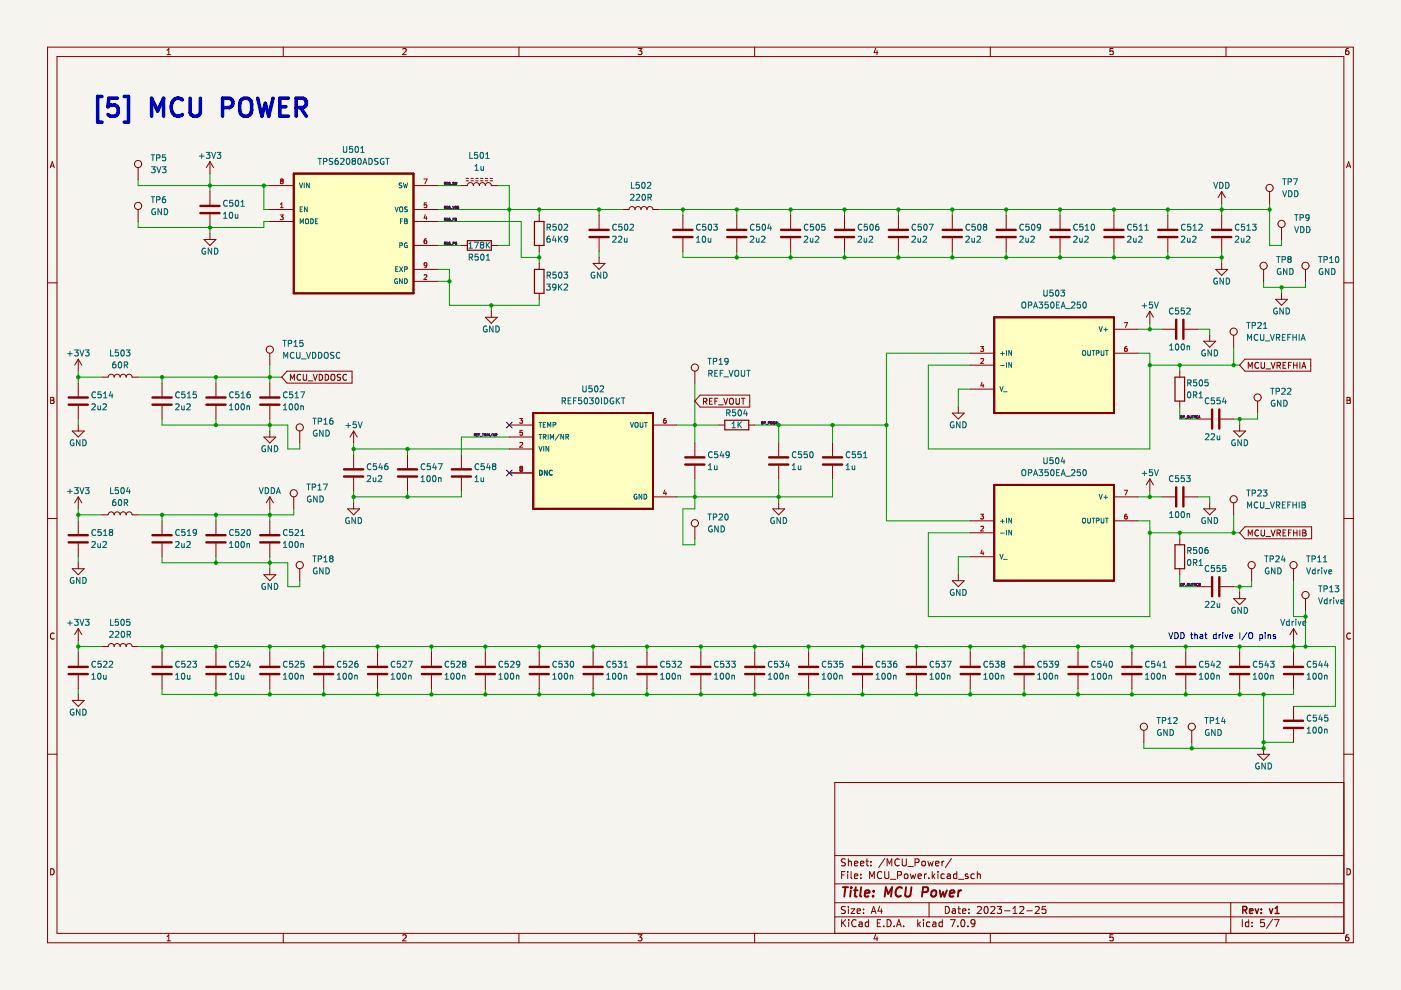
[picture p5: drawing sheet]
<svg xmlns="http://www.w3.org/2000/svg" width="297mm" height="210mm" viewBox="0 0 297 210" stroke-linecap="round" stroke-linejoin="round" font-family="sans-serif">
<path d="M0 0h297v209.9h-297z" fill-rule="evenodd" fill="#f5f4ef"/>
<g fill="none" stroke="#840000" stroke-width=".21">
<path d="M10.1 10h276.8v189.9h-276.8zM12.1 12h272.8v185.9h-272.8zM35.4 11.6h.8M35.4 10.7l.4-.4v1.3M60.1 10v2M85.4 10.4l.5-.1 .2 .4-.8 .9h.8M110 10v2M135.3 10.3h.8l-.4 .5 .3 .1v.6l-.1 .1-.6-.1M160 10v2M185.6 10.2l-.3 1h.8M185.9 10.7v.9M210 10v2"/>
<path d="M236 10.3h-.6l-.1 .6 .6-.1 .1 .7-.2 .1-.5-.1M259.9 10v2M285.9 10.3h-.4l-.2 .3v.7l.2 .3 .5-.1-.1-.7h-.4l-.2 .2M10.6 35.6l.5-1.3 .4 1.3M10.8 35.2h.6M285.5 35.6l.4-1.3 .5 1.3M285.6 35.2h.6M10.1 60h2M284.9 60h2M10.7 84.2h.5l.2 .3-.2 .4 .2 .1 .1 .3-.3 .2h-.5zM10.7 84.9h.5M285.6 84.2h.4l.3 .3-.3 .4 .3 .1v.3l-.2 .2h-.5z"/>
<path d="M285.6 84.9h.4M10.1 109.9h2M284.9 109.9h2M11.5 134.3a.58 .58 0 0 0-.8 .6 .58 .58 0 0 0 .8 .5M286.3 134.3a.58 .58 0 0 0-.8 .6 .58 .58 0 0 0 .8 .5M10.1 159.9h2M284.9 159.9h2M284.9 165.9h-107.9v32M10.7 184.2a.66 .66 0 0 1 .8 .6 .66 .66 0 0 1-.8 .7zM35.4 198.6l.4-.4v1.3M35.4 199.5h.8M60.1 197.9v2"/>
<path d="M85.4 198.3l.5-.1 .2 .4-.8 .9h.8M110 197.9v2M135.3 198.2h.8l-.4 .5 .3 .1v.6l-.1 .1-.6-.1M160 197.9v2M177 194.4h107.9M177 191.4h107.9M177 187.4h107.9M177 181.4h107.9M178.4 195v1.5M178.4 185.5h.5M178.7 195.6l.6 .9M179.2 184.8h-.8v1.5"/>
<path d="M179.2 192.3l-.5-.1-.3 .1v.5l.7 .2 .1 .4-.3 .3-.5-.1M179.2 182.2l-.5-.1-.3 .1v.5l.7 .2 .1 .4-.3 .3-.5-.1M179.3 195l-.9 .8M179.7 184.8v.1M179.7 185.3v1M179.9 182.1v1.5M179.9 192.2v.1M179.9 192.7v1M179.9 182.7l.2-.1 .3 .1 .1 .9M179.9 195v.1M179.9 195.5v1M180.4 192.7h.8l-.8 1h.8"/>
<path d="M180.4 184.8v1.3l.3 .2M181.2 185.8l.7-.2-.1-.2-.4-.1-.2 .2v.7h.6M181.2 183.1l.7-.2-.1-.2-.4-.1-.2 .2v.7h.6M181.5 195.1a.71 .71 0 0 0-1 .5 .71 .71 0 0 0 .7 .9l.3-.2M181.7 193.2l.7-.2v-.2l-.5-.1-.2 .2 .1 .7h.6M182.2 195.6h.5l.1 .9M182.4 183.1l.8-.2-.1-.2-.4-.1-.3 .2 .1 .7h.6M182.5 186.1v.2M182.5 185.4v.1M182.8 195.8l-.5 .1-.2 .2 .2 .4 .5-.1M183.1 193.5v.2M183.1 192.8v.1"/>
<path d="M183.6 182.6h.6M183.8 182.1v1.3l.4 .2M184.2 195.6l-.5-.1-.3 .3 .2 .6h.6M184.2 195v1.5M184.4 186.3v-1.5l.5 1.1 .5-1.1v1.5M184.7 182.7v.1M184.7 183.4v.2M184.7 193.7l.5-1.5 .5 1.5M184.9 193.3h.7M185.6 198.1l-.3 1h.8M185.9 198.6v.9M186 195.7h.5"/>
<path d="M186.5 192.1l-.3 1.1h.9M186.7 195h-.7v1.5h.7M186.9 192.7v1M186.9 184.9a.71 .71 0 0 0-.9 .5 .71 .71 0 0 0 .7 .9l.2-.2M187.4 196.3v.2M187.6 182l-1.3 1.9M187.6 184.8v1.2l.3 .3 .4-.1 .1-.2v-1.2M188.1 195a.76 .76 0 0 1 .8 .7 .76 .76 0 0 1-.8 .8zM188.1 183.6v-1.5l.5 1.1 .5-1.1v1.5M188.8 186.4h1.1M189.6 196.3v.2M190.1 196.5l.5-1.5 .5 1.5"/>
<path d="M190.2 196.1h.7M190.3 185.6l.7-.1 .2-.2-.1-.4-.8-.1v1.5M190.7 182.2a.71 .71 0 0 0-1 .5 .71 .71 0 0 0 .7 .9l.3-.2M191.3 182.1v1.2l.3 .3 .4-.1 .2-.2v-1.2M191.6 196.3v.2M191.8 185.4l.2-.1 .4 .1 .1 .6-.1 .2-.4 .1-.2-.2zM192.5 183.7h1.2M193 185.3l.3 1 .3-.7 .3 .7 .3-1M194 182.9l.7-.1 .2-.2-.1-.4-.8-.1v1.5M194.6 195v1.5M194.7 185.8l.7-.2-.1-.2-.4-.1-.2 .2v.7h.6M194.7 195.9l.5 .6"/>
<path d="M195.2 195.5l-.6 .6M195.5 182.7l.2-.1 .4 .1 .1 .6-.1 .2-.4 .1-.2-.2zM195.8 195v.1M195.8 195.5v1M196 185.3v1M196.4 185.3l-.4 .3M196.7 182.6l.3 1 .3-.7 .3 .7 .3-1M196.9 186.1v.2M197 191.4v3M197.1 195.6l-.4-.1-.3 .3 .2 .6h.5M197.6 184.8v1.5M197.8 195.6h.6v.9"/>
<path d="M197.8 185.7l.4 .6M198.2 185.3l-.6 .6M198.4 183.1l.7-.2-.1-.2-.4-.1-.2 .2v.7h.6M198.4 195.8l-.5 .1-.2 .2 .2 .4 .5-.1M198.9 184.8v.1M198.9 185.3v1M199.7 182.6v1M199.8 195.6l-.4-.1-.3 .3 .1 .6h.6M199.8 195v1.5M200.1 182.6l-.4 .3M200.2 185.4l-.4-.1-.3 .3 .1 .6h.6M200.4 192.2a.76 .76 0 0 1 .9 .7 .76 .76 0 0 1-.9 .8z"/>
<path d="M200.9 185.4h.5l.1 .9M201.5 195h1l-.6 1.5M201.5 185.6l-.5 .1-.2 .2 .2 .4 .5-.1M201.7 182l-1.3 1.9M201.9 192.8h.6l.1 .9M202.6 193l-.5 .1-.2 .2 .2 .4 .5-.1M202.9 185.4l-.5-.1-.3 .3 .2 .6h.6M202.9 184.8v1.5M203.1 192.7h.5M203.1 196.3v.2M203.2 186.4h1.2M203.3 192.2v1.3l.3 .2"/>
<path d="M203.9 195.1l.2-.1a.8 .8 0 0 1 .5 .7 .8 .8 0 0 1-.5 .8l-.4-.6zM204.1 193.2l.7-.2-.1-.2-.4-.1-.2 .2v.7h.6M205.2 185.4l-.3-.1-.3 .2 .1 .2 .5 .2v.3h-.6M205.2 196.3v.2M205.4 193.5v.2M205.4 192.8v.1M206.6 185.4l-.5-.1-.2 .3 .1 .6h.6M206.7 195.6l-.3 .3h-.3l-.2-.3v-.3l.2-.3 .5 .1 .1 .2a1 1 0 0 1-.4 1.2h-.3M207.2 192.3l.6-.1 .3 .4-1 1.1h1M207.2 185.4l.2-.1 .4 .1 .1 .9M207.2 184.8v1.5M208.8 192.3l.2-.1a.8 .8 0 0 1 .5 .7 .8 .8 0 0 1-.5 .8l-.4-.6z"/>
<path d="M210 197.9v2M210.1 192.3l.5-.1 .3 .4-.9 1.1h.9M211.4 192.2h1l-.5 .6 .4 .1v.6l-.2 .2-.7-.2M213 193.1h1.1M214.8 193.7h.8M214.8 192.6l.4-.4v1.5M216.2 192.3l.6-.1 .3 .4-1 1.1h1M217.7 193.1h1.2M219.5 192.3l.6-.1 .3 .4-1 1.1h1M221.7 192.2h-.7l-.1 .7 .2-.1h.5l.2 .2-.1 .5-.2 .2-.6-.2M236 198.2h-.6l-.1 .6 .6-.1 .1 .7-.2 .1-.5-.1M259.9 197.9v2"/>
<path d="M260.9 191.4v6.5M263.4 195v1.5M264.8 195.6l-.5-.1-.3 .3 .2 .6h.6M264.8 195v1.5M265.5 196.3v.2M265.5 195.6v.1M268 195h-.7v.7l.2-.1h.5l.1 .2-.1 .5-.2 .2-.5-.2M269.8 194.9l-1.3 1.9M270.2 195h1l-.7 1.5M285.6 184.2a.66 .66 0 0 1 .7 .6 .66 .66 0 0 1-.7 .7zM285.9 198.2l-.4 .1-.2 .2v.7l.2 .3 .5-.1-.1-.7h-.4l-.2 .2"/>
</g>
<path d="M263.5 193l.7-.1 .2-.2-.1-.4-.8-.1v1.5M263.9 193l.5 .7M264.9 193.2l.7-.2v-.3h-.5l-.2 .2 .1 .7h.6M266.1 192.7l.4 1 .4-1M267.4 193.5v.2M267.4 192.7v.2M269.1 192.7l.4 1 .3-1M270.3 193.7h.9M270.3 192.6l.5-.4v1.5" fill="none" stroke="#840000" stroke-width=".3"/>
<g fill="none" stroke="#840000" stroke-width=".4">
<path d="M178.7 188.1h1.1M179.3 188.1l-.3 2M180.4 188.8l-.2 1.3M180.5 188.1v.2M181.1 188.8h.7M181.4 188.1l-.2 1.7 .1 .2 .4 .1M182.6 188.1l-.2 1.7 .2 .3M183.4 189.4l.9-.2v-.3h-.8l-.2 .9 .3 .3 .6-.1M185.1 189.9v.2M185.2 188.9v.2M187.6 190.1l.2-2 .5 1.4 .9-1.4-.3 2M191.2 188.3a.88 .88 0 0 0-1 0 .88 .88 0 0 0-.3 .9 .69 .69 0 0 0 .3 .8 .69 .69 0 0 0 .8-.1"/>
<path d="M192.1 188.1l-.2 1.6 .2 .3a.66 .66 0 0 0 .9-.3l.2-1.6M195.6 189.2h.7l.4-.2a.51 .51 0 0 0-.2-.9h-.8l-.2 2M197.6 189l.1-.1a.5 .5 0 0 1 .8 .3v.5l-.3 .3a.5 .5 0 0 1-.8-.3zM199.3 188.8l.2 1.3 .5-.9 .2 .9 .6-1.3M201.4 189.4l.9-.2v-.3h-.8l-.2 .9 .3 .3 .5-.1M203.3 188.8l-.2 1.3M203.8 188.8l-.4 .1-.2 .3"/>
</g>
<path d="M113.1 87.6h25.3v20.3h-25.3z" fill-rule="evenodd" fill="#ffffc2"/>
<path d="M113.1 87.6h25.3v20.3h-25.3z" fill="none" stroke="#840000" stroke-width=".41"/>
<path d="M210.8 67.3h25.4v20.3h-25.4z" fill-rule="evenodd" fill="#ffffc2"/>
<path d="M210.8 67.3h25.4v20.3h-25.4z" fill="none" stroke="#840000" stroke-width=".41"/>
<path d="M210.8 102.8h25.4v20.3h-25.4z" fill-rule="evenodd" fill="#ffffc2"/>
<path d="M210.8 102.8h25.4v20.3h-25.4z" fill="none" stroke="#840000" stroke-width=".41"/>
<path d="M62.3 36.8h25.4v25.4h-25.4z" fill-rule="evenodd" fill="#ffffc2"/>
<path d="M62.3 36.8h25.4v25.4h-25.4zM210.8 67.3h25.4v20.3h-25.4zM113.1 87.6h25.3v20.3h-25.3zM210.8 102.8h25.4v20.3h-25.4z" fill="none" stroke="#840000" stroke-width=".41"/>
<path d="M107.4 89.5l1.2 1.2M107.4 99.7l1.2 1.2M108.6 89.5l-1.2 1.2M108.6 99.7l-1.2 1.2" fill="none" stroke="#000084" stroke-width=".21"/>
<g fill="none" stroke="#009600" stroke-width=".21">
<path d="M29.3 38.1v1.2h27.9M44.5 36.8v3.8M55.9 39.3v5.1h1.3M92.7 39.3h5.1M105.4 39.3h2.6v12.7h-2.6M29.3 47v1.2h26.6v-1.2h1.3M44.5 48.2v1.3M92.7 44.4h39.4M92.7 57.1h2.6v7.6h19v-1.2M92.7 59.7h2.6M92.7 47h17.8v7.6h3.8M92.7 52h5.1"/>
<path d="M114.3 44.4v1.3M114.3 53.3v2.5M127 44.4v1.3M127 53.3v1.3M139.7 44.4h129.5M144.8 44.4v1.3M144.8 53.3v1.3h114.2M156.2 44.4v1.3M156.2 53.3v1.3M167.6 44.4v1.3M167.6 53.3v1.3M179.1 44.4v1.3"/>
<path d="M179.1 53.3v1.3M190.5 44.4v1.3M190.5 53.3v1.3M201.9 44.4v1.3M201.9 53.3v1.3M213.3 44.4v1.3M213.3 53.3v1.3M224.8 44.4v1.3M224.8 53.3v1.3M236.2 44.4v1.3M236.2 53.3v1.3M247.6 44.4v1.3"/>
<path d="M247.6 53.3v1.3M259 43.2v2.5M259 53.3v2.5M267.9 59.7v1.2h8.9v-1.2M269.2 43.2v8.8h2.5v-1.2M16.6 80h5.1M16.6 78.7v2.5M29.3 80h30.4M34.4 80v1.2M45.8 80v1.2M57.2 77.4v3.8M104.2 64.7v1.3"/>
<path d="M205.7 74.9h-17.8v35.5h17.8M241.3 74.9h2.5v20.3h-47v-17.8h8.9M241.3 69.8h5M243.8 77.4h19M243.8 68.5v1.3M250.1 77.4v1.3M253.9 69.8h2.6v1.3M261.6 73.6v3.8M271.7 60.9v1.3M16.6 88.8v1.3M34.4 88.8v1.3h26.6v5.1h2.6v-1.3M45.8 88.8v1.3"/>
<path d="M57.2 88.8v2.6M75 95.2h33M75 93.9v2.6M86.4 95.2v1.3M108 92.7h-10.2v3.8M143.5 90.1h8.9M147.3 81.2v12.7M160 90.1h27.9M165.1 90.1v3.8M176.5 90.1v3.8M205.7 82.5h-2.5v3.8M250.1 86.3v2.5h3.8"/>
<path d="M262.8 88.8v1.3M266.6 87.6v1.2h-5M16.6 109.2h5.1M16.6 107.9v2.5M16.6 118v1.3M34.4 118v1.3h26.6v5.1h2.6v-1.3M34.4 109.2v1.2M45.8 109.2v1.2M45.8 118v1.3M57.2 107.9v2.5M57.2 118v2.6M62.3 107.9v1.3h-33"/>
<path d="M75 104.1v2.5M86.4 104.1v1.3M97.8 104.1v1.3h-22.8M147.3 101.5v6.4h-2.5v7.6h2.5v-1.3M165.1 101.5v5.1M176.5 101.5v3.9h-33M205.7 118h-2.5v3.9M241.3 105.4h5M241.3 110.4h2.5v20.3h-47v-17.7h8.9M243.8 113h19M243.8 104.1v1.3M250.1 113v1.2"/>
<path d="M253.9 105.4h2.6v1.2M261.6 109.2v3.8M16.6 137.1h5.1M16.6 135.8v2.6M29.3 137.1h253.8v12.7h-8.8M34.4 137.1v1.3M45.8 137.1v1.3M57.2 137.1v1.3M68.6 137.1v1.3M80.1 137.1v1.3M91.5 137.1v1.3M102.9 137.1v1.3"/>
<path d="M114.3 137.1v1.3M125.7 137.1v1.3M137.2 137.1v1.3M148.6 137.1v1.3M160 137.1v1.3M171.4 137.1v1.3M182.9 137.1v1.3M194.3 137.1v1.3M205.7 137.1v1.3M217.1 137.1v1.3M228.6 137.1v1.3M240 137.1v1.3"/>
<path d="M250.1 121.9v2.5h3.8M251.4 137.1v1.3M262.8 124.4v1.3M262.8 137.1v1.3M265.4 123.1v1.3h-3.8M274.3 123.1v7.6h2.5M274.3 135.8v2.6M276.8 129.5v7.6M16.6 146v1.2M34.4 146v1.2h239.9v-1.2M45.8 146v1.2M57.2 146v1.2"/>
<path d="M68.6 146v1.2M80.1 146v1.2M91.5 146v1.2M102.9 146v1.2M114.3 146v1.2M125.7 146v1.2M137.2 146v1.2M148.6 146v1.2M160 146v1.2M171.4 146v1.2M182.9 146v1.2M194.3 146v1.2"/>
<path d="M205.7 146v1.2M217.1 146v1.2M228.6 146v1.2M240 146v1.2M251.4 146v1.2M252.7 157.4v1.3M262.8 146v1.2M267.9 147.2v11.5h-25.4v-1.3M267.9 157.4h6.4"/>
</g>
<g fill="none" stroke="#0000c2" stroke-width=".21">
<path d="M247.8 134.1l.4 1.3 .5-1.3M249.1 134.1a.64 .64 0 0 1 .7 .7 .64 .64 0 0 1-.7 .6zM250.4 134.1a.64 .64 0 0 1 .7 .7 .64 .64 0 0 1-.7 .6zM252.4 134.6h.5M252.6 134.1v1.1l.3 .2M253.3 134.7l.5-.1 .1 .8M253.3 134.1v1.3M254.5 134.6h.5v.8M255 134.9l-.6 .2 .2 .3 .4-.1M255.4 134.6h.5M255.6 134.1v1.1l.3 .2M257.9 134.6h-.4l-.3 .2 .2 .5h.5"/>
<path d="M257.9 134.1v1.3M258.5 134.6v.8M258.8 134.6l-.3 .2M259.2 134.1v.2M259.2 134.6v.8M259.7 134.6l.3 .8 .3-.8M260.8 135l.6-.1-.1-.3h-.4l-.1 .1v.6h.5M262.9 134.1v1.3M264.4 134.1l-1.1 1.6M264.8 134.3l.2-.2a.43 .43 0 0 1 .6 .5v.4a.42 .42 0 0 1-.4 .4 .42 .42 0 0 1-.5-.4zM267.1 134.6h.4l.2 .2-.1 .5h-.5M267.1 134.6v1.2"/>
<path d="M268.2 134.1v.2M268.2 134.6v.8M268.9 134.7l.4-.1 .1 .8M268.9 134.6v.8M270.4 134.6h-.3l-.2 .1 .1 .2 .4 .1v.3h-.5"/>
</g>
<g fill="none" stroke="#0000c2" stroke-width=".76">
<path d="M21.6 20.5h-.9v5.4h.9M24.9 20.8h-1.8l-.2 1.8 .5-.3h.9l.4 .2 .4 .5v.9l-.2 .4-.6 .3h-.9l-.5-.3M26.3 20.5h.9v5.4h-.9M32.1 24.6v-3.8l1.3 2.7 1.3-2.7v3.8M38.7 21.2a1.42 1.42 0 0 0-1.7-.2 1.42 1.42 0 0 0-.7 1.5 1.61 1.61 0 0 0 .4 1.7 1.61 1.61 0 0 0 1.8 .2l.2-.1M40.3 20.8v3.1l.2 .4 .5 .3h.8l.3-.2 .4-.5v-3.1M47.2 22.8h1.4a1.03 1.03 0 0 0 .8-1 1.03 1.03 0 0 0-.8-1h-1.4v3.8M51 21.4a1.28 1.28 0 0 1 1.5-.6 1.28 1.28 0 0 1 .9 1.3v1.3a1.27 1.27 0 0 1-1.3 1.3 1.27 1.27 0 0 1-1.3-1.3v-1.3zM54.6 20.8l.9 3.8 .8-2.7 .7 2.7 .9-3.8M59.3 22.6h1.3M61.2 20.8h-1.9v3.8h1.9M62.8 22.8h1.4a1.03 1.03 0 0 0 .8-1 1.03 1.03 0 0 0-.8-1h-1.4v3.8"/>
<path d="M63.7 22.8l1.3 1.8"/>
</g>
<g fill="none" stroke="#0f0f0f" stroke-width=".21">
<path d="M94.2 38.9h.3v-.2l-.3-.1v.5M94.3 38.9l.2 .2M94.7 38.9h.2M95 38.6h-.3v.5h.3M95.4 38.6l-.2 .2a.22 .22 0 0 0 0 .2 .22 .22 0 0 0 .3 .1l-.1-.2M95.4 38.6v.1M95.5 39.2h.4M96.1 38.7l-.1 .1 .3 .2-.3 .1M96.1 38.6l.2 .1M96.1 38.6v.1M96.5 38.6l.1 .5 .1-.3 .1 .3 .1-.5M94.3 44l.2 .2"/>
<path d="M94.3 51.6l.2 .2M94.3 46.5l.2 .3M94.5 51.4l-.3-.1v.5M94.5 44h-.3M94.5 51.4h.1M94.5 51.6h-.3M94.5 46.5h-.3M94.5 43.9v-.2h-.3v.5M94.5 46.5v-.2h-.3v.5M94.5 51.4v.1M94.5 43.9v.1M94.5 46.5h.1"/>
<path d="M94.5 51.5v.1M94.7 44h.2M94.7 51.6h.2M94.7 46.5h.2M95 43.7h-.3v.5h.3M95 46.3h-.3v.5h.3M95 51.3h-.3v.5h.3M95.4 43.7l-.2 .1a.22 .22 0 0 0 0 .3 .22 .22 0 0 0 .3 .1l-.1-.2M95.4 46.3l-.2 .1a.22 .22 0 0 0 0 .3 .22 .22 0 0 0 .3 0l-.1-.2M95.4 51.3l-.2 .2a.22 .22 0 0 0 0 .2 .22 .22 0 0 0 .3 .1l-.1-.2M95.4 43.7h.1M95.4 51.3v.1"/>
<path d="M95.4 46.3h.1M95.5 44.3h.4M95.5 51.9h.4M95.5 46.8h.4M96 43.7l.1 .5 .2-.5M96 46.5h.2M96.3 46.3h-.3v.5M96.3 51.4l-.3-.1v.5M96.3 51.6h-.3M96.3 51.4h.1M96.3 51.4v.1M96.3 51.5v.1"/>
<path d="M96.5 46.5h.1M96.6 46.5h.1M96.7 46.5h.1M96.7 46.4l-.2-.1v.5l.2-.1v-.2M96.7 46.4h.1M96.7 46.4l-.1 .1M96.8 51.3l-.3 .2a.22 .22 0 0 0 .1 .2 .22 .22 0 0 0 .2 .1l-.1-.2M96.8 51.3v.1M97 43.9h.1M97 43.9l.3 .2M97.3 43.7l-.3 .2M97.3 44.1l-.3 .1"/>
<path d="M97.3 44.1h.1M100.7 92.2l.1 .3M100.8 92.2h-.2M100.8 92.2v-.2h-.2v.5M100.8 92.2h.1M101.1 92.2h.1M101.3 92h-.2v.5h.2M101.5 92.2h.2M101.8 92h-.3v.5M101.8 92.5h.4M102.3 92h.2M102.4 92v.5"/>
<path d="M102.7 92.2h.2l.1-.2h-.3v.5M102.8 92.2l.2 .3M103.2 92v.5M103.4 92.5v-.5l.2 .3 .2-.3v.5M104.4 91.9l-.5 .7M104.8 92v.5l-.3-.5v.5M105.2 92.2l.1 .3M105.3 92.2h-.2M105.3 92.2v-.2h-.2v.5M105.3 92.2h.1M161.5 89.9h.1M161.5 89.4v.5"/>
<path d="M161.6 89.4l.2 .2v.2l-.2 .1M161.6 89.4h-.1M162.2 89.7h-.2M162.3 89.6l-.1-.2h-.2v.5M162.3 89.6l-.1 .1M162.4 90h.4M163.1 89.7h-.2M163.2 89.6l-.1-.2h-.2v.5M163.2 89.6l-.1 .1M163.9 89.6h.1M163.9 89.6l.3 .2M164.2 89.9h-.3"/>
<path d="M164.2 89.4l-.3 .2M164.2 89.8v.1M164.4 89.4v.5M164.9 89.4v.5l-.3-.5v.5M250.5 88.1l-.2 .2v.3h.2M250.5 88.1l.1 .1M250.6 88.2v.4M250.6 88.6h-.1M250.9 88.4h.2v-.2l-.2-.1v.5M251.2 88.7h.4M252.3 88.1l.1 .5 .2-.1v-.4M252.7 88.1h.3"/>
<path d="M252.9 88.1v.5M253.3 88.4l.2 .2M253.4 88.4h-.2M253.4 88.4v-.2l-.2-.1v.5M253.4 88.4h.1M254 88.2h-.1a.23 .23 0 0 0-.3 .2 .23 .23 0 0 0 .4 .2M254.1 88.6l.2-.5 .1 .5M254.1 88.5h.3M250.9 123.9h.2v-.2h-.2v.5M251.2 124.2h.4M252.3 123.7v.4M252.3 124.1v.1"/>
<path d="M252.3 124.2h.2M252.5 124.1v.1M252.6 123.7l-.1 .4M252.7 123.7h.3M252.9 123.7v.5M253.3 123.9l.2 .3M253.4 123.7h-.2v.5M253.4 123.9h-.2M253.4 123.7h.1M253.4 123.7v.2M253.4 123.9h.1M253.9 123.7a.23 .23 0 0 0-.3 .2 .23 .23 0 0 0 .3 .3"/>
<path d="M253.9 123.7h.1M254 124.1l-.1 .1M254.2 123.9h.1M254.3 123.9l.1-.2h-.2v.5h.2M254.3 123.9l.1 .2M254.4 124.1v.1"/>
<circle cx="96.6" cy="44" r=".24"/>
<circle cx="163.5" cy="89.7" r=".24"/>
<circle cx="251.8" cy="88.4" r=".24"/>
<circle cx="250.4" cy="124" r=".23"/>
<circle cx="251.8" cy="124" r=".23"/>
</g>
<g fill="none" stroke="#840000" stroke-width=".21">
<path d="M29.3 35.5v2.6M44.5 34.3v2.5M44.5 34.3l-.7 1.2M44.5 34.3l.8 1.2M57.2 39.3h5.1M87.7 39.3h5M97.8 39.3h1.3a.63 .63 0 0 1 .6-.6 .63 .63 0 0 1 .7 .6 .63 .63 0 0 1 .6-.6 .63 .63 0 0 1 .6 .6 .63 .63 0 0 1 .7-.6 .63 .63 0 0 1 .6 .6 .63 .63 0 0 1 .6-.6 .63 .63 0 0 1 .7 .6h1.2M98.8 38.3h.5M98.8 37.8h.5M99.9 38.3h.5M99.9 37.8h.5M100.9 38.3h.5"/>
<path d="M100.9 37.8h.5M101.9 38.3h.5M101.9 37.8h.5M102.9 38.3h.5M102.9 37.8h.5M103.9 38.3h.5M103.9 37.8h.5M29.3 44.4v2.6M43.2 50.8h2.6l-1.3 1.2zM44.5 40.6v2.8M44.5 45.4v2.8M44.5 49.5v1.3"/>
<path d="M57.2 44.4h5.1M57.2 47h5.1M87.7 52h5M87.7 44.4h5M87.7 57.1h5M87.7 59.7h5M87.7 47h5M97.8 52h1.3M104.2 52h1.2M114.3 45.7v1.3M114.3 52v1.3M114.3 55.8v1.3"/>
<path d="M125.7 55.8h2.6l-1.3 1.3zM127 45.7v2.8M127 50.5v2.8M127 54.6v1.2M132.1 44.4h1.3a.63 .63 0 0 1 .6-.6 .63 .63 0 0 1 .6 .6 .63 .63 0 0 1 .7-.6 .63 .63 0 0 1 .6 .6 .63 .63 0 0 1 .6-.6 .63 .63 0 0 1 .7 .6 .63 .63 0 0 1 .6-.6 .63 .63 0 0 1 .6 .6h1.3M144.8 45.7v2.8M144.8 50.5v2.8M156.2 45.7v2.8M156.2 50.5v2.8M167.6 45.7v2.8M167.6 50.5v2.8M179.1 45.7v2.8"/>
<path d="M179.1 50.5v2.8M190.5 45.7v2.8M190.5 50.5v2.8M201.9 45.7v2.8M201.9 50.5v2.8M213.3 45.7v2.8M213.3 50.5v2.8M224.8 45.7v2.8M224.8 50.5v2.8M236.2 45.7v2.8M236.2 50.5v2.8M247.6 45.7v2.8"/>
<path d="M247.6 50.5v2.8M257.8 57.1h2.5l-1.3 1.3zM259 40.6v2.6M259 45.7v2.8M259 50.5v2.8M259 55.8v1.3M259 40.6l-.7 1.3M259 40.6l.8 1.3M267.9 57.1v2.6M269.2 40.6v2.6M271.7 48.2v2.6M276.8 57.1v2.6"/>
<path d="M16.6 76.2v2.5M16.6 76.2l-.8 1.2M16.6 76.2l.8 1.2M21.7 80h1.2a.63 .63 0 0 1 .7-.7 .63 .63 0 0 1 .6 .7 .63 .63 0 0 1 .6-.7 .63 .63 0 0 1 .7 .7 .63 .63 0 0 1 .6-.7 .63 .63 0 0 1 .6 .7 .63 .63 0 0 1 .7-.7 .63 .63 0 0 1 .6 .7h1.3M57.2 74.9v2.5M60.9 78.7h13.7v2.5h-13.7l-1.2-1.2zM63.8 79.5a.56 .56 0 0 0-.8 .5 .56 .56 0 0 0 .8 .5M64.3 79.4v1l.2 .2h.4l.1-.2v-1M66.4 79.4l.4 1.2 .5-1.2M67.7 79.4a.64 .64 0 0 1 .7 .6 .64 .64 0 0 1-.7 .6zM68.9 79.4a.64 .64 0 0 1 .8 .6 .64 .64 0 0 1-.8 .6zM70.2 79.5l.3-.1a.43 .43 0 0 1 .5 .4v.4a.42 .42 0 0 1-.4 .5 .42 .42 0 0 1-.4-.5z"/>
<path d="M72.2 79.4l-.7 .1v.3l.6 .3 .1 .3-.2 .2h-.5M73.5 79.5a.56 .56 0 0 0-.8 .5 .56 .56 0 0 0 .8 .5M102.9 67.3h2.5l-1.2 1.2zM104.2 66v1.3M114.3 62.2v1.3M147.3 78.7v2.5M205.7 77.4h5.1M205.7 74.9h5.1M236.2 74.9h5.1M236.2 69.8h5.1M243.8 66l-.8 1.3M243.8 66v2.5"/>
<path d="M243.8 66l.8 1.3M246.3 69.8h2.8M250.1 78.7v1.3M251.2 69.8h2.7M255.2 72.3h2.6l-1.3 1.3zM256.5 71.1v1.2M261.6 71.1v2.5M263.9 76.2h14v2.5h-14l-1.1-1.3zM264.7 78.1v-1.3l.4 .9 .4-.9v1.3M266.8 76.9a.56 .56 0 0 0-.8 .6 .56 .56 0 0 0 .8 .5M267.4 76.8v1.1l.2 .2 .4-.1 .1-.1v-1.1M268.4 78.2h1"/>
<path d="M269.5 76.8l.4 1.3 .4-1.3M270.4 63.5h2.6l-1.3 1.2zM270.8 77.5l.6-.1v-.5l-.6-.1v1.3M271.1 77.5l.4 .6M271.7 62.2v1.3M272 77.4h.5M272.6 76.8h-.6v1.3h.6M273.2 77.4h.4M273.8 76.8h-.6v1.3M274.3 77.4h.7M274.3 76.8v1.3M275 76.8v1.3"/>
<path d="M275.6 76.8v1.3M276 78.1l.4-1.3 .5 1.3M276.1 77.7h.6M15.3 91.4h2.6l-1.3 1.3zM16.6 81.2v2.8M16.6 86.1v2.7M16.6 90.1v1.3M34.4 81.2v2.8M34.4 86.1v2.7M45.8 81.2v2.8M45.8 86.1v2.7M55.9 92.7h2.6l-1.3 1.2z"/>
<path d="M57.2 81.2v2.8M57.2 86.1v2.7M57.2 91.4v1.3M61.6 80.6v-1.2l.4 .9 .4-.9v1.2M63.6 91.4v2.5M65.3 80.8h1M75 91.4v2.5M75 96.5v2.8M75 91.4l-.8 1.3M75 91.4l.7 1.3M86.4 96.5v2.8M97.8 96.5v2.8"/>
<path d="M108 95.2h5.1M108 90.1h5.1M108 92.7h5.1M138.4 90.1h5.1M147.3 93.9v2.8M147.3 98.8v2.7M148.4 83.8h10.6v2.5h-10.6l-1.1-1.3zM149.2 85.1l.6-.1v-.4l-.6-.2v1.3M149.5 85.1l.4 .6M150.4 85h.4M151 84.4h-.6v1.3h.6M151.6 85h.4"/>
<path d="M152.2 84.4h-.6v1.3M152.4 85.8h.9M152.4 90.1h1.3M153.4 84.4l.5 1.3 .4-1.3M154.7 84.6l.3-.2a.43 .43 0 0 1 .5 .5v.4a.42 .42 0 0 1-.4 .4 .42 .42 0 0 1-.4-.4zM156 84.4v1.1l.3 .2h.4l.1-.2v-1.1M157.2 84.4h.7M157.6 84.4v1.3M158.7 90.1h1.3M165.1 93.9v2.8M165.1 98.8v2.7M176.5 93.9v2.8"/>
<path d="M176.5 98.8v2.7M201.9 87.6h2.5l-1.2 1.2zM203.2 86.3v1.3M205.7 82.5h5.1M250.1 85v1.3M253.9 88.8h2.8M258.8 88.8h2.8M261.6 91.4h2.5l-1.3 1.3zM262.8 90.1v1.3M266.6 85v2.6M16.6 105.4v2.5M16.6 110.4v2.8"/>
<path d="M16.6 115.3v2.7M16.6 119.3v1.3M16.6 105.4l-.8 1.2M16.6 105.4l.8 1.2M21.7 109.2h1.2a.63 .63 0 0 1 .7-.7 .63 .63 0 0 1 .6 .7 .63 .63 0 0 1 .6-.7 .63 .63 0 0 1 .7 .7 .63 .63 0 0 1 .6-.7 .63 .63 0 0 1 .6 .7 .63 .63 0 0 1 .7-.7 .63 .63 0 0 1 .6 .7h1.3M34.4 110.4v2.8M34.4 115.3v2.7M45.8 110.4v2.8M45.8 115.3v2.7M57.2 105.4l-.8 1.2M57.2 105.4v2.5M57.2 110.4v2.8"/>
<path d="M57.2 115.3v2.7M57.2 105.4l.8 1.2M62.3 105.4v2.5M73.7 107.9h2.5l-1.2 1.3zM75 101.3v2.8M75 106.6v1.3M86.4 101.3v2.8M97.8 101.3v2.8M108 100.3h5.1M138.4 105.4h5.1M147.3 111.7v2.5M163.8 107.9h2.6l-1.3 1.3z"/>
<path d="M165.1 106.6v1.3M205.7 113h5.1M205.7 110.4h5.1M205.7 118h5.1M236.2 105.4h5.1M236.2 110.4h5.1M243.8 101.5v2.6M243.8 101.5l-.8 1.3M243.8 101.5l.8 1.3M246.3 105.4h2.8M250.1 114.2v1.3M251.2 105.4h2.7"/>
<path d="M255.2 107.9h2.6l-1.3 1.3zM256.5 106.6v1.3M261.6 106.6v2.6M263.9 111.7h14.2v2.5h-14.2l-1.1-1.2zM264.7 113.6v-1.2l.4 .9 .4-.9v1.2M266.8 112.5a.56 .56 0 0 0-.8 .5 .56 .56 0 0 0 .8 .5M267.4 112.4v1l.2 .2h.4l.1-.2v-1M268.4 113.8h1M269.5 112.4l.4 1.2 .4-1.2M270.8 113h.6v-.5l-.6-.1v1.2M271.1 113l.4 .6M272 113h.5"/>
<path d="M272.6 112.4h-.6v1.2h.6M273.2 113h.4M273.8 112.4h-.6v1.2M274.3 112.4v1.2M274.3 113h.7M275 112.4v1.2M275.6 112.4v1.2M276.2 112.4h.4l.3 .2-.3 .4 .3 .1v.3l-.2 .2h-.5zM276.2 113h.4M15.3 120.6h2.6l-1.3 1.3zM16.6 133.3l-.8 1.2M16.6 133.3v2.5"/>
<path d="M16.6 138.4v2.7M16.6 133.3l.8 1.2M21.7 137.1h1.2a.63 .63 0 0 1 .7-.6 .63 .63 0 0 1 .6 .6 .63 .63 0 0 1 .6-.6 .63 .63 0 0 1 .7 .6 .63 .63 0 0 1 .6-.6 .63 .63 0 0 1 .6 .6 .63 .63 0 0 1 .7-.6 .63 .63 0 0 1 .6 .6h1.3M34.4 138.4v2.7M45.8 138.4v2.7M55.9 121.9h2.6l-1.3 1.2zM57.2 120.6v1.3M57.2 138.4v2.7M63.6 120.6v2.5M68.6 138.4v2.7M80.1 138.4v2.7M91.5 138.4v2.7"/>
<path d="M102.9 138.4v2.7M114.3 138.4v2.7M125.7 138.4v2.7M137.2 138.4v2.7M148.6 138.4v2.7M160 138.4v2.7M171.4 138.4v2.7M182.9 138.4v2.7M194.3 138.4v2.7M201.9 123.1h2.5l-1.2 1.3zM203.2 121.9v1.2M205.7 138.4v2.7"/>
<path d="M217.1 138.4v2.7M228.6 138.4v2.7M240 138.4v2.7M250.1 120.6v1.3M251.4 138.4v2.7M253.9 124.4h2.8M258.8 124.4h2.8M261.6 126.9h2.5l-1.3 1.3zM262.8 125.7v1.2M262.8 138.4v2.7M265.4 120.6v2.5M274.3 120.6v2.5"/>
<path d="M274.3 133.3v2.5M274.3 138.4v2.7M274.3 133.3l-.8 1.2M274.3 133.3l.7 1.2M276.8 126.9v2.6M15.3 148.5h2.6l-1.3 1.3zM16.6 143.2v2.8M16.6 147.2v1.3M34.4 143.2v2.8M45.8 143.2v2.8M57.2 143.2v2.8M68.6 143.2v2.8"/>
<path d="M80.1 143.2v2.8M91.5 143.2v2.8M102.9 143.2v2.8M114.3 143.2v2.8M125.7 143.2v2.8M137.2 143.2v2.8M148.6 143.2v2.8M160 143.2v2.8M171.4 143.2v2.8M182.9 143.2v2.8M194.3 143.2v2.8M205.7 143.2v2.8"/>
<path d="M217.1 143.2v2.8M228.6 143.2v2.8M240 143.2v2.8M242.5 154.9v2.5M251.4 143.2v2.8M252.7 154.9v2.5M262.8 143.2v2.8M266.6 159.9h2.6l-1.3 1.3zM267.9 158.7v1.2M274.3 143.2v2.8M274.3 149.8v2.8M274.3 154.6v2.8"/>
<circle cx="29.3" cy="34.8" r=".76"/>
<circle cx="269.2" cy="39.9" r=".76"/>
<circle cx="29.3" cy="43.7" r=".76"/>
<circle cx="267.9" cy="56.4" r=".76"/>
<circle cx="271.7" cy="47.5" r=".76"/>
<circle cx="276.8" cy="56.4" r=".76"/>
<circle cx="57.2" cy="74.1" r=".76"/>
<circle cx="147.3" cy="77.9" r=".76"/>
<circle cx="261.6" cy="70.3" r=".76"/>
<circle cx="63.6" cy="90.6" r=".76"/>
<circle cx="266.6" cy="84.3" r=".76"/>
<circle cx="62.3" cy="104.6" r=".76"/>
<circle cx="63.6" cy="119.8" r=".76"/>
<circle cx="147.3" cy="110.9" r=".76"/>
<circle cx="261.6" cy="105.9" r=".76"/>
<circle cx="265.4" cy="119.8" r=".76"/>
<circle cx="274.3" cy="119.8" r=".76"/>
<circle cx="276.8" cy="126.2" r=".76"/>
<circle cx="242.5" cy="154.1" r=".76"/>
<circle cx="252.7" cy="154.1" r=".76"/>
</g>
<g fill="none" stroke="#006464" stroke-width=".21">
<path d="M32.1 32.8h.7M32.1 35.4h.8l-.4 .4 .3 .2v.5l-.1 .1-.6-.1M32.4 32.8v1.3M33.2 33.5l.6-.1 .1-.5-.7-.1v1.3M33.3 35.4l.4 1.2 .4-1.2M34.4 35.4h.8l-.4 .4 .3 .2v.5l-.1 .1-.6-.1M35.1 32.8h-.6l-.1 .6h.6l.1 .6-.2 .1-.5-.1M42.3 33.1h.9M42.8 32.6v1M43.7 32.3h.8l-.4 .5 .4 .1v.6l-.2 .1-.6-.1M44.9 32.3l.4 1.3 .4-1.3M46 32.3h.8l-.4 .5 .3 .1v.6l-.1 .1-.6-.1"/>
<path d="M63.5 38.8l.3 1 .4-1M64.5 38.8v1M65.6 38.8v1l-.6-1v1M67.5 33.6h.7M67.8 33.6v1.2M68.6 34.2h.6l.1-.5-.7-.1v1.2M70.5 33.6l-.6 .1v.4l.5 .2 .1 .3-.2 .2h-.5M71.6 33.6h-.3l-.2 .3-.1 .7 .3 .2 .4-.1-.1-.6h-.3l-.3 .2M72.2 33.7l.5-.1 .3 .3-.8 .9h.8M72.8 31v1.1l.2 .2h.4l.1-.2v-1.1M73.6 33.6h.1a.68 .68 0 0 1 .5 .6 .68 .68 0 0 1-.5 .6 .84 .84 0 0 1-.1-1.2zM74.7 31h-.6v.6h.6v.6l-.1 .1-.5-.1"/>
<path d="M74.9 34.1l-.3-.2 .3-.3h.2l.3 .2-.3 .3M74.9 34.1l-.3 .3 .1 .3 .2 .1h.3l.2-.2v-.2l-.3-.3M74.9 34.1h.2M75.5 31.1l.1-.1a.68 .68 0 0 1 .4 .7 .68 .68 0 0 1-.4 .6 .84 .84 0 0 1-.1-1.2zM76 33.6h.2a.68 .68 0 0 1 .4 .6 .68 .68 0 0 1-.4 .6 .84 .84 0 0 1-.2-1.2zM76.5 32.3h.7M76.5 31.4l.3-.4v1.3M76.9 34.8l.5-1.2 .4 1.2M77.1 34.5h.6M78.2 33.6a.64 .64 0 0 1 .7 .6 .64 .64 0 0 1-.7 .6zM80.1 33.6l-.6 .1v.4l.5 .2 .1 .3-.2 .2h-.5M81.4 33.6a.58 .58 0 0 0-.8 .6 .58 .58 0 0 0 .8 .5v-.4h-.2"/>
<path d="M81.8 33.6h.7M82.1 33.6v1.2M85.2 38.8l-.5 .1a.42 .42 0 0 0 .5 .5l-.1 .4h-.5M85.5 38.8l.3 1 .2-.7 .2 .7 .2-1M99.6 32.3v1.3h.6M100.7 35.2l.4-.4v1.3M100.7 36.1h.7M101.2 32.3h-.6v.6h.6v.6l-.1 .1-.5-.1M101.9 32.4l.2-.1a.68 .68 0 0 1 .4 .6 .68 .68 0 0 1-.4 .7l-.3-.5zM102 35.3v.8l.5-.1M102.5 35.3v.8M103 32.7l.4-.4v1.3"/>
<path d="M103 33.6h.7M133.9 38.7v1.2h.6M135.5 38.7h-.6l-.1 .6 .6-.1 .1 .6-.2 .1-.5-.1M136.2 38.7h.2a.68 .68 0 0 1 .4 .6 .68 .68 0 0 1-.4 .6 .84 .84 0 0 1-.2-1.2zM137.3 38.8l.4-.1 .3 .3-.8 .9h.8M257.3 38.7l.5 1.2 .4-1.2M258.6 38.7a.64 .64 0 0 1 .7 .6 .64 .64 0 0 1-.7 .6zM259.9 38.7a.64 .64 0 0 1 .7 .6 .64 .64 0 0 1-.7 .6zM271.9 37.9h.8M272.3 37.9v1.3M273.1 38.6l.6-.1 .1-.5-.7-.1v1.3M274.2 37.9h.9l-.6 1.3"/>
<path d="M32.1 41.7h.7M32.4 41.7v1.3M32.9 44.3a.58 .58 0 0 0-.7 .6 .58 .58 0 0 0 .8 .5v-.4h-.3M33.2 42.4l.6-.1 .1-.5-.7-.1v1.3M34.2 44.2v1.3l-.7-1.3v1.3M34.8 44.2a.64 .64 0 0 1 .8 .7 .64 .64 0 0 1-.8 .6zM35 41.7l-.3 .1-.2 .2-.1 .7 .3 .3 .4-.1-.1-.7h-.3l-.3 .2M43.5 52.7a.58 .58 0 0 0-.7 .6 .58 .58 0 0 0 .8 .5v-.5h-.2M44.9 52.6v1.3l-.7-1.3v1.3M45.5 52.6a.64 .64 0 0 1 .7 .7 .64 .64 0 0 1-.7 .6zM47.4 46.3h.7M47.4 45.4l.4-.4v1.3"/>
<path d="M48.2 42.6a.56 .56 0 0 0-.8 .5 .56 .56 0 0 0 .8 .5M48.7 45.1l.2-.1a.68 .68 0 0 1 .5 .6 .68 .68 0 0 1-.5 .7l-.3-.5zM49.3 42.5h-.6v.6l.6-.1v.6l-.1 .1-.5-.1M49.9 45.4v.8h.5M50 42.6l.2-.1a.68 .68 0 0 1 .4 .6 .68 .68 0 0 1-.4 .6l-.3-.4zM50.4 45.4v.9M51.1 43.7h.7M51.1 42.8l.4-.3v1.2M63.6 44.4h.4M63.6 47.4v-1l.4 .7 .3-.7v1M64.1 43.9h-.5v1h.5M64.9 46.5l.5 .1v.5l-.2 .3-.4-.1v-.6z"/>
<path d="M65.1 43.9v1l-.5-1v1M65.9 46.4a.51 .51 0 0 1 .5 .5 .51 .51 0 0 1-.5 .5zM66.9 46.9h.3M67.4 46.4h-.5v1h.5M83.7 43.9l.4 1 .3-1M83.9 57h.3M84.2 59.2a.46 .46 0 0 0-.6 .4 .46 .46 0 0 0 .7 .4v-.3h-.2M84.4 56.6h-.5v1h.5M84.7 56.6l.7 1M84.8 52h.4l.1-.4-.5-.1v1M84.9 43.9l.4 .1 .1 .5-.2 .4-.4-.2-.1-.5zM84.9 46.9h.3"/>
<path d="M85.3 59.1v1l-.6-1v1M85.4 46.4h-.5v1M85.4 56.6l-.7 1M85.8 57.1l.5-.1v-.3l-.5-.1v1M85.8 59.1a.51 .51 0 0 1 .6 .5 .51 .51 0 0 1-.6 .5zM85.8 46.4h.3l.2 .2-.2 .3 .3 .3-.2 .2h-.4zM85.8 46.9h.3M86.3 51.5a.46 .46 0 0 0-.6 .5 .46 .46 0 0 0 .7 .4v-.3h-.2M86.4 43.9l-.6 .1a.42 .42 0 0 0 .5 .5v.3h-.5M99.4 52.6h.7M99.4 51.7l.4-.3v1.2M99.5 54.6l.6-.1v-.5l-.6-.1v1.3"/>
<path d="M99.8 54.6l.4 .6M100.6 51.4h.8l-.5 1.2M101.4 53.9h-.6l-.1 .6 .6-.1 .1 .6-.2 .2-.5-.2M102 54l.2-.1a.68 .68 0 0 1 .4 .6 .68 .68 0 0 1-.4 .7l-.3-.5zM102.1 51.9l-.3 .2 .1 .4 .2 .1h.3l.2-.2v-.3l-.3-.2M102.1 51.9l-.3-.2 .3-.3h.2l.3 .2-.3 .3M102.1 51.9h.2M103.1 51.4v1.2M103.1 55.2h.7M103.1 54.3l.4-.4v1.3M103.3 51.9l.5 .7M103.8 51.4l-.7 .7"/>
<path d="M116 48.2l.6-.1 .1-.4-.7-.2v1.3M116 58.4l.6-.1 .1-.5-.7-.1v1.3M116.3 58.4l.4 .6M116.3 48.2l.4 .6M116.6 50.1h-.4l-.2 .3-.1 .7 .3 .3 .4-.2v-.6h-.4l-.3 .2M117.5 50l-.3 .9h.7M117.8 50.5v.9M117.9 57.7h-.6l-.1 .6 .6-.1 .1 .6-.2 .2-.5-.2M117.9 47.5h-.6l-.1 .6h.6l.1 .6-.2 .1-.5-.1M118.4 50.1v1.3M118.5 57.8l.2-.1a.68 .68 0 0 1 .5 .6 .68 .68 0 0 1-.5 .7l-.3-.5zM118.5 47.7l.2-.2a.68 .68 0 0 1 .5 .7 .68 .68 0 0 1-.5 .6l-.3-.5z"/>
<path d="M118.6 50.6l.5 .8M119.1 50.1l-.7 .7M119.6 57.7h.8l-.5 .5 .4 .1v.5l-.2 .2-.5-.2M119.6 47.7l.5-.2 .3 .4-.8 .9h.8M120.4 50.6l-.3 .3-.3-.1-.1-.6 .4-.1 .3 .2-.1 .7-.2 .3-.3 .1M126 57.8a.58 .58 0 0 0-.7 .5 .58 .58 0 0 0 .8 .5v-.4h-.2M127.4 57.7v1.3l-.7-1.3v1.3M128 57.7a.64 .64 0 0 1 .7 .6 .64 .64 0 0 1-.7 .7zM129.9 50.2l.5-.1 .2 .3-.8 1h.8M130.7 47.7a.56 .56 0 0 0-.8 .5 .56 .56 0 0 0 .8 .5M131.1 50.2l.5-.1 .2 .3-.7 1h.7M131.8 47.5h-.6v.6h.6v.6l-.1 .1-.5-.1"/>
<path d="M132.4 50.5v.8l.5-.1M132.5 47.7l.2-.2a.68 .68 0 0 1 .4 .7 .68 .68 0 0 1-.4 .6l-.3-.5zM132.9 50.5v.9M133.6 47.7l.5-.2 .2 .4-.8 .9h.8M133.7 41.3l.5-.1 .2 .4-.8 .9h.8M134.9 41.3l.5-.1 .2 .4-.8 .9h.8M136.3 41.3l.1-.1a.68 .68 0 0 1 .5 .6 .68 .68 0 0 1-.5 .7 .84 .84 0 0 1-.1-1.2zM137.4 41.9l.6-.1v-.5l-.6-.1v1.3M137.7 41.9l.4 .6M147.7 51.4h.7M147.7 50.4l.3-.3v1.3M148.5 47.7a.56 .56 0 0 0-.8 .5 .56 .56 0 0 0 .8 .5"/>
<path d="M149 50.2l.2-.1a.68 .68 0 0 1 .4 .6 .68 .68 0 0 1-.4 .7l-.3-.5zM149.6 47.5h-.6l-.1 .6h.7v.6l-.2 .1-.5-.1M150.2 50.5v.8l.5-.1M150.3 47.7l.2-.2a.68 .68 0 0 1 .4 .7 .68 .68 0 0 1-.4 .6l-.3-.5zM150.7 50.5v.9M151.3 47.5h.8l-.4 .5 .3 .1v.6l-.2 .1-.5-.1M159.1 50.2l.5-.1 .2 .3-.8 1h.8M159.9 47.7a.56 .56 0 0 0-.8 .5 .56 .56 0 0 0 .8 .5M160.4 50.5v.8l.5-.1M160.9 50.5v.9M161 47.5h-.6v.6h.6v.6l-.1 .1-.5-.1M161.5 50.2l.4-.1 .3 .3-.8 1h.8"/>
<path d="M161.7 47.7l.2-.2a.68 .68 0 0 1 .4 .7 .68 .68 0 0 1-.4 .6l-.3-.5zM163.1 47.5l-.3 .9h.8M163.4 48v.8M170.5 50.2l.5-.1 .3 .3-.8 1h.8M171.3 47.7a.56 .56 0 0 0-.8 .5 .56 .56 0 0 0 .8 .5M171.8 50.5l.1 .8 .4-.1M172.3 50.5v.9M172.5 47.5h-.6l-.1 .6h.6l.1 .6-.2 .1-.5-.1M172.9 50.2l.5-.1 .2 .3-.8 1h.8M173.1 47.7l.2-.2a.68 .68 0 0 1 .4 .7 .68 .68 0 0 1-.4 .6l-.3-.5zM174.9 47.5h-.6l-.1 .6h.6l.1 .6-.2 .1-.5-.1M181.9 50.2l.5-.1 .3 .3-.8 1h.8"/>
<path d="M182.7 47.7a.56 .56 0 0 0-.8 .5 .56 .56 0 0 0 .8 .5M183.2 50.5l.1 .8 .5-.1M183.8 50.5v.9M183.9 47.5h-.6l-.1 .6h.6l.1 .6-.2 .1-.5-.1M184.3 50.2l.5-.1 .2 .3-.8 1h.8M184.5 47.7l.2-.2a.68 .68 0 0 1 .5 .7 .68 .68 0 0 1-.5 .6l-.3-.5zM186.2 47.5l-.3 .1-.2 .2-.1 .8 .3 .2 .4-.1-.1-.6-.3-.1-.3 .3M193.4 50.2l.5-.1 .2 .3-.8 1h.8M194.2 47.7a.56 .56 0 0 0-.8 .5 .56 .56 0 0 0 .8 .5M194.6 50.5l.1 .8 .5-.1M195.2 50.5v.9M195.3 47.5h-.6l-.1 .6h.6l.1 .6-.2 .1-.5-.1"/>
<path d="M195.7 50.2l.5-.1 .3 .3-.8 1h.8M196 47.7l.2-.2a.68 .68 0 0 1 .4 .7 .68 .68 0 0 1-.4 .6l-.3-.5zM197 47.5h.8l-.5 1.3M204.8 50.2l.5-.1 .2 .3-.8 1h.8M205.6 47.7a.56 .56 0 0 0-.8 .5 .56 .56 0 0 0 .8 .5M206.1 50.5v.8l.5-.1M206.6 50.5v.9M206.7 47.5h-.6v.6h.6v.6l-.2 .1-.4-.1M207.2 50.2l.4-.1 .3 .3-.8 1h.8M207.4 47.7l.2-.2a.68 .68 0 0 1 .4 .7 .68 .68 0 0 1-.4 .6l-.3-.5zM208.7 48.1l-.2-.3 .2-.3h.3l.2 .3-.2 .3M208.7 48.1l-.2 .2v.4l.2 .1h.4l.1-.2v-.3l-.2-.2"/>
<path d="M208.7 48.1h.3M216.2 50.2l.5-.1 .2 .3-.7 1h.7M217 47.7a.56 .56 0 0 0-.8 .5 .56 .56 0 0 0 .8 .5M217.5 50.5v.8l.5-.1M218 50.5v.9M218.2 47.5h-.7v.6h.6l.1 .6-.2 .1-.5-.1M218.6 50.2l.5-.1 .2 .3-.8 1h.8M218.8 47.7l.2-.2a.68 .68 0 0 1 .4 .7 .68 .68 0 0 1-.4 .6l-.3-.5zM220.6 48.1l-.2 .2h-.4v-.6l.4-.2 .2 .3v.7l-.2 .3h-.4M227.6 50.2l.5-.1 .3 .3-.8 1h.8M228.4 47.7a.56 .56 0 0 0-.8 .5 .56 .56 0 0 0 .8 .5M228.9 50.5l.1 .8 .5-.1"/>
<path d="M229.5 50.5v.9M229.6 47.5h-.6l-.1 .6h.6l.1 .6-.2 .1-.5-.1M230 50.2l.5-.1 .2 .3-.8 1h.8M230.1 48.8h.7M230.1 47.9l.4-.4v1.3M231.5 47.7l.1-.2a.68 .68 0 0 1 .5 .7 .68 .68 0 0 1-.5 .6l-.3-.5zM239.1 50.2l.4-.1 .3 .3-.8 1h.8M239.9 47.7a.56 .56 0 0 0-.8 .5 .56 .56 0 0 0 .8 .5M240.3 50.5l.1 .8 .5-.1M240.9 50.5v.9M241 47.5h-.6l-.1 .6h.6l.1 .6-.2 .1-.5-.1M241.4 50.2l.5-.1 .2 .3-.7 1h.7"/>
<path d="M241.5 48.8h.8M241.5 47.9l.4-.4v1.3M242.8 48.8h.7M242.8 47.9l.3-.4v1.3M250.5 50.2l.5-.1 .2 .3-.8 1h.8M251.3 47.7a.56 .56 0 0 0-.8 .5 .56 .56 0 0 0 .8 .5M251.8 50.5v.8l.5-.1M252.3 50.5v.9M252.4 47.5h-.6v.6h.6v.6l-.2 .1-.4-.1M252.8 50.2l.5-.1 .3 .3-.8 1h.8M253 48.8h.7M253 47.9l.3-.4v1.3"/>
<path d="M254.2 47.7l.5-.2 .2 .4-.8 .9h.8M258.1 59a.58 .58 0 0 0-.8 .6 .58 .58 0 0 0 .8 .5v-.4h-.2M259.4 59v1.2l-.7-1.2v1.2M260 59a.64 .64 0 0 1 .7 .6 .64 .64 0 0 1-.7 .6zM261.9 50.2l.5-.1 .2 .3-.7 1h.7M262.7 47.7a.56 .56 0 0 0-.8 .5 .56 .56 0 0 0 .8 .5M263.2 50.5v.8l.5-.1M263.7 50.5v.9M263.8 47.5h-.6v.6h.6v.6l-.1 .1-.5-.1M264.3 50.2l.5-.1 .2 .3-.8 1h.8M264.4 48.8h.7M264.4 47.9l.4-.4v1.3"/>
<path d="M265.5 47.5h.8l-.4 .5 .4 .1v.6l-.2 .1-.6-.1M270.7 54.4h.7M271 54.4v1.3M271.5 57a.58 .58 0 0 0-.7 .6 .58 .58 0 0 0 .8 .5v-.4h-.3M271.8 55.1l.6-.1 .1-.5-.7-.1v1.3M271.9 40.4l.5 1.3 .4-1.3M272.9 56.9v1.3l-.8-1.3v1.3M273.2 40.4a.64 .64 0 0 1 .7 .7 .64 .64 0 0 1-.7 .6zM273.3 54.9l-.3 .3 .1 .3 .2 .2 .3-.1 .2-.2v-.2l-.3-.3M273.3 54.9l-.3-.2 .3-.3h.2l.3 .2-.3 .3M273.3 54.9h.2M273.5 56.9a.64 .64 0 0 1 .7 .7 .64 .64 0 0 1-.7 .6z"/>
<path d="M274.5 40.4a.64 .64 0 0 1 .7 .7 .64 .64 0 0 1-.7 .6zM274.5 45.5h.7M274.5 48.1l.4 1.2 .4-1.2M274.8 45.5v1.3M275.6 46.2l.6-.1 .1-.5-.7-.1v1.3M275.8 48.1a.64 .64 0 0 1 .7 .6 .64 .64 0 0 1-.7 .6zM277 48.1a.64 .64 0 0 1 .8 .6 .64 .64 0 0 1-.8 .6zM277.6 46.1l-.3 .2-.3-.1-.1-.6 .4-.1 .3 .3-.1 .7-.2 .2-.3 .1M279.6 54.4h.7M279.9 54.4v1.3M280.4 57a.58 .58 0 0 0-.7 .6 .58 .58 0 0 0 .8 .5v-.4h-.3M280.7 55.1l.6-.1 .1-.5-.7-.1v1.3"/>
<path d="M281.7 56.9v1.3l-.7-1.3v1.3M281.9 55.7h.7M281.9 54.8l.4-.4v1.3M282.3 56.9a.64 .64 0 0 1 .8 .7 .64 .64 0 0 1-.8 .6zM283.2 54.5l.2-.1a.68 .68 0 0 1 .5 .6 .68 .68 0 0 1-.5 .7l-.3-.5zM14.4 75h.9M14.8 74.5v1M15.8 74.2h.8l-.4 .5 .3 .1v.5l-.2 .2-.5-.2M17 74.2l.4 1.3 .4-1.3M18.1 74.2h.8l-.4 .5 .3 .1v.5l-.2 .2-.5-.2M23.4 74.2v1.3h.7M24.5 76.7l-.4 .1-.2 .2v.8l.2 .2 .4-.1v-.6l-.4-.1-.2 .3"/>
<path d="M25.1 74.2h-.6l-.1 .6 .6-.1 .1 .6-.2 .2-.5-.2M25.2 76.9l.2-.2a.68 .68 0 0 1 .4 .7 .68 .68 0 0 1-.4 .6l-.3-.5zM25.7 74.3l.2-.1a.68 .68 0 0 1 .5 .6 .68 .68 0 0 1-.5 .7l-.3-.5zM26.4 77.4l.6-.1v-.4l-.6-.2v1.3M26.7 77.4l.4 .6M26.8 74.2h.8l-.5 .5 .4 .1v.5l-.2 .2-.5-.2M60 72.2h.7M60.2 76v-1.3l.4 .9 .4-.9v1.3M60.3 72.2v1.2M61.1 72.8h.6l.1-.5-.7-.1v1.2M62.3 74.8a.56 .56 0 0 0-.8 .5 .56 .56 0 0 0 .8 .6M62.3 73.4h.8"/>
<path d="M62.3 72.5l.4-.3v1.2M62.9 74.7v1l.2 .3 .4-.1 .1-.2v-1M63.9 76.1h1M64.2 72.2h-.6l-.1 .6 .6-.1 .1 .6-.2 .1-.5-.1M65 74.7l.4 1.3 .4-1.3M66.3 74.7a.64 .64 0 0 1 .7 .6 .64 .64 0 0 1-.7 .7zM67.5 74.7a.64 .64 0 0 1 .8 .6 .64 .64 0 0 1-.8 .7zM68.8 74.9l.2-.2a.43 .43 0 0 1 .6 .4v.5a.42 .42 0 0 1-.4 .4 .42 .42 0 0 1-.5-.4zM70.8 74.8h-.7v.4l.6 .2 .1 .3-.2 .3-.5-.1M72.1 74.8a.56 .56 0 0 0-.8 .5 .56 .56 0 0 0 .8 .6M103.2 69.2a.58 .58 0 0 0-.7 .6 .58 .58 0 0 0 .8 .5v-.5h-.3M104.5 69.1v1.3l-.7-1.3v1.3"/>
<path d="M105.1 69.1a.64 .64 0 0 1 .8 .7 .64 .64 0 0 1-.8 .6zM115.9 60.2h.8l-.5 .5 .4 .1v.6l-.2 .1-.5-.1M117.9 60.8l-.3 .2h-.3l-.1-.6 .4-.2 .3 .3-.1 .7-.2 .2-.3 .1M118.4 60.2v1.3M118.6 60.8l.5 .7M119.1 60.2l-.7 .8M119.6 60.4l.5-.2 .3 .4-.8 .9h.8M150.1 76h.7M150.3 79.2l.6-.1v-.5l-.6-.1v1.3M150.5 76v1.2M150.6 79.2l.4 .6M151.2 76.6h.6l.1-.5-.7-.1v1.2"/>
<path d="M151.5 79.1h.5M152.2 78.5h-.7v1.3h.7M152.5 77.2h.7M152.5 76.3l.3-.3v1.2M152.7 79.1h.4M153.3 78.5h-.6v1.3M153.5 79.9h.9M154.4 76.5l-.3 .3-.3-.1-.1-.6 .4-.1 .3 .2-.1 .7-.2 .3h-.3M154.6 78.5l.4 1.3 .4-1.3M156 78.6l.1-.1a.43 .43 0 0 1 .5 .4v.5a.42 .42 0 0 1-.4 .4 .42 .42 0 0 1-.4-.4zM157.2 78.5v1l.2 .3 .4-.1 .1-.2v-1M158.3 78.5h.7"/>
<path d="M158.7 78.5v1.3M212.1 77.5h.8M212.1 75h.8M212.5 74.6v.7M213.4 74.3v1M213.4 76.9v1M214.5 74.3v1l-.6-1v1M214.5 76.9v1l-.6-1v1M216.7 64.2l.3-.2a.43 .43 0 0 1 .5 .5v.4a.42 .42 0 0 1-.4 .4 .42 .42 0 0 1-.4-.4zM218 64.7l.6-.1 .1-.4-.7-.2v1.3M219.1 65.3l.5-1.3 .4 1.3M219.3 65h.6"/>
<path d="M220.3 64h.8l-.5 .5 .4 .1v.6l-.2 .1-.5-.1M221.3 61.5v1l.2 .3 .4-.1 .1-.2v-1M222.2 64h-.6l-.1 .6h.7v.6l-.2 .1-.5-.1M222.9 64.2l.2-.2a.68 .68 0 0 1 .4 .7 .68 .68 0 0 1-.4 .6l-.3-.5zM223.2 61.5h-.6v.6l.6-.1v.7l-.1 .1-.5-.1M223.9 61.6l.2-.1a.68 .68 0 0 1 .4 .6 .68 .68 0 0 1-.4 .7l-.3-.5zM224 64.6h.4M224.6 64h-.6v1.3h.6M224.9 61.5h.8l-.4 .5 .4 .1v.6l-.2 .1-.6-.1M225 65.3l.4-1.3 .4 1.3M225.1 65h.6M226 65.4h.9"/>
<path d="M227.2 64.2l.5-.2 .2 .4-.8 .9h.8M229 64h-.6v.6h.6v.6l-.1 .1-.5-.1M229.6 74.4l.5 .1 .1 .5-.3 .3-.4-.1v-.5zM229.7 64.2l.2-.2a.68 .68 0 0 1 .4 .7 .68 .68 0 0 1-.4 .6l-.3-.5zM230.6 74.3v.9l.2 .1 .4-.1v-.9M231.5 74.3h.6M231.8 74.3v1M232.4 74.9l.5-.1 .1-.4-.6-.1v1M233 69.3l.4 1 .3-1M233.5 74.3v.9l.2 .1 .3-.1v-.9M234 69.9h.8M234.4 74.3h.6"/>
<path d="M234.4 69.5v.8M234.7 74.3v1M242.2 64.8h.9M242.6 64.3v1M244.3 64h-.6v.6h.6v.6l-.1 .1-.5-.1M244.8 64l.4 1.3 .4-1.3M248 74.2h.7M248 73.3l.4-.4v1.3M248.7 65.4a.56 .56 0 0 0-.8 .5 .56 .56 0 0 0 .8 .6M249.3 73l.2-.1a.68 .68 0 0 1 .4 .7 .68 .68 0 0 1-.4 .6l-.3-.5zM249.9 65.3h-.6l-.1 .6h.6l.1 .6-.2 .1-.5-.1M250.5 73l.2-.1a.68 .68 0 0 1 .5 .7 .68 .68 0 0 1-.5 .6l-.3-.5z"/>
<path d="M251.1 65.3h-.6l-.1 .6h.6l.1 .6-.2 .1-.5-.1M251.6 65.4l.5-.1 .2 .4-.7 .9h.7M251.7 73.4v.8M251.7 73.5l.5-.1v.8M255.5 74.3a.58 .58 0 0 0-.7 .5 .58 .58 0 0 0 .8 .5v-.4h-.3M256.8 74.2v1.3l-.7-1.3v1.3M257.5 74.2a.64 .64 0 0 1 .7 .6 .64 .64 0 0 1-.7 .7zM264.3 68.4h.8M264.5 72.2v-1.3l.4 .9 .5-.9v1.3M264.7 68.4v1.2M265.5 69h.6v-.5l-.6-.1v1.2M266.7 71a.56 .56 0 0 0-.8 .5 .56 .56 0 0 0 .8 .5"/>
<path d="M266.7 68.5l.5-.1 .2 .3-.8 .9h.8M267.2 70.9v1l.3 .3 .3-.1 .2-.2v-1M267.9 68.7l.4-.3v1.2M267.9 69.6h.7M268.3 72.3h.9M269.3 70.9l.5 1.3 .4-1.3M270.6 71.6l.6-.1 .1-.5-.7-.1v1.3M270.7 65.4a.58 .58 0 0 0-.7 .6 .58 .58 0 0 0 .8 .5v-.5h-.2M270.9 71.6l.4 .6M271.9 71.5h.4M272.1 65.3v1.3l-.7-1.3v1.3M272.5 70.9h-.6v1.3h.6"/>
<path d="M272.7 65.3a.64 .64 0 0 1 .7 .6 .64 .64 0 0 1-.7 .7zM273 71.5h.5M273.6 70.9h-.6v1.3M274.1 71.5h.7M274.1 70.9v1.3M274.8 70.9v1.3M275.5 70.9v1.3M275.9 72.2l.4-1.3 .4 1.3M276 71.8h.6M15.6 93.3a.58 .58 0 0 0-.7 .6 .58 .58 0 0 0 .8 .5v-.4h-.3M17 93.2v1.3l-.8-1.3v1.3M17.6 93.2a.64 .64 0 0 1 .7 .7 .64 .64 0 0 1-.7 .6z"/>
<path d="M19.5 85.7l.5-.1 .2 .4-.8 .9h.8M20.3 83.2a.56 .56 0 0 0-.8 .5 .56 .56 0 0 0 .8 .5M20.7 86l.1 .8h.5M21.3 86v.9M21.4 83.1h-.6l-.1 .6 .7-.1v.6l-.2 .2-.5-.2M21.8 85.7l.5-.1 .3 .4-.8 .9h.8M22 84.4h.7M22 83.4l.3-.3v1.3M23.5 83l-.3 .9h.8M23.8 83.5v.9M37.3 85.7l.4-.1 .3 .4-.8 .9h.8M38 83.2a.56 .56 0 0 0-.8 .5 .56 .56 0 0 0 .8 .5"/>
<path d="M38.5 86l.1 .8h.5M39.1 86v.9M39.2 83.1h-.6l-.1 .6 .6-.1 .1 .6-.2 .2-.5-.2M39.6 85.7l.5-.1 .2 .4-.8 .9h.8M39.7 84.4h.8M39.7 83.4l.4-.3v1.3M41.6 83.1h-.6l-.1 .6 .6-.1 .1 .6-.2 .2-.5-.2M48.7 86.9h.7M48.7 86l.3-.4v1.3M49.5 83.2a.56 .56 0 0 0-.8 .5 .56 .56 0 0 0 .8 .5M50.1 85.7l.1-.1a.68 .68 0 0 1 .4 .7 .68 .68 0 0 1-.4 .6 .84 .84 0 0 1-.1-1.2zM50.6 83.1h-.6l-.1 .6 .6-.1 .1 .6-.2 .2-.5-.2"/>
<path d="M51.2 84.4h.7M51.2 83.4l.3-.3v1.3M51.3 85.7l.1-.1a.68 .68 0 0 1 .4 .7 .68 .68 0 0 1-.4 .6 .84 .84 0 0 1-.1-1.2zM52.4 86v.9M52.4 86.2l.4-.1 .1 .8M53 83.1h-.4l-.2 .3v.7l.2 .3 .4-.2v-.6h-.4l-.2 .2M56.2 94.6a.58 .58 0 0 0-.7 .6 .58 .58 0 0 0 .8 .5v-.5h-.2M57.6 94.5v1.3l-.8-1.3v1.3M58.2 94.5a.64 .64 0 0 1 .7 .6 .64 .64 0 0 1-.7 .7zM60.1 86.9h.7M60.1 86l.4-.4v1.3M60.9 83.2a.56 .56 0 0 0-.8 .5 .56 .56 0 0 0 .8 .5"/>
<path d="M61.5 85.7l.1-.1a.68 .68 0 0 1 .4 .7 .68 .68 0 0 1-.4 .6 .84 .84 0 0 1-.1-1.2zM62 83.1h-.6v.6l.6-.1v.6l-.1 .2-.5-.2M62.6 84.4h.7M62.6 83.4l.3-.3v1.3M62.7 85.7l.1-.1a.68 .68 0 0 1 .5 .7 .68 .68 0 0 1-.5 .6 .84 .84 0 0 1-.1-1.2zM63.7 83.1h.9l-.6 1.3M63.8 86.2l.5-.1v.8M63.8 86v.9M66.3 88.7h.7M66.7 88.7v1.2M67.2 91.3a.58 .58 0 0 0-.8 .6 .58 .58 0 0 0 .8 .5v-.5h-.2M67.5 89.3h.6v-.5l-.6-.1v1.2"/>
<path d="M68.5 91.2v1.3l-.7-1.3v1.3M68.7 89l.3-.3v1.2M68.7 89.9h.7M69.1 91.2a.64 .64 0 0 1 .7 .6 .64 .64 0 0 1-.7 .7zM70.5 88.7h-.4l-.2 .3v.7l.2 .2 .5-.1-.1-.6h-.4l-.2 .2M73.3 90.2h1M73.8 89.7v1M75.5 89.4h-.6v.6h.6v.6l-.2 .1-.4-.1M75.9 89.4l.5 1.3 .4-1.3M78.7 98.4a.56 .56 0 0 0-.8 .5 .56 .56 0 0 0 .8 .6M79.8 98.3h-.6l-.1 .6h.6l.1 .6-.2 .1-.5-.1M80.6 98.3l-.3 .9h.8"/>
<path d="M80.9 98.7v.9M82.2 98.3l-.4 .1-.2 .2v.7l.2 .3 .4-.1v-.6l-.4-.1-.2 .2M90.1 98.4a.56 .56 0 0 0-.8 .5 .56 .56 0 0 0 .8 .6M91.2 98.3h-.6v.6h.6v.6l-.2 .1-.4-.1M92.1 98.3l-.3 .9h.8M92.4 98.7v.9M92.9 98.3h.9l-.6 1.3M101.5 98.4a.56 .56 0 0 0-.8 .5 .56 .56 0 0 0 .8 .6M102.6 98.3h-.6v.6h.6v.6l-.1 .1-.5-.1M103.5 98.3l-.3 .9h.8M103.8 98.7v.9M104.6 98.9l-.2 .2 .1 .4 .1 .1 .4-.1 .1-.2v-.2l-.2-.2"/>
<path d="M104.6 98.9l-.2-.3 .2-.3h.3l.2 .3-.2 .3M104.6 98.9h.3M114.3 94.6l.3 1.1 .3-1.1M114.3 89.6h.5M114.3 92.1h.5M114.4 99.7a.51 .51 0 0 1 .6 .5 .51 .51 0 0 1-.6 .5zM114.6 89.6v1M114.6 92.1v1M115.2 92.6h.5v-.4l-.5-.1v1M115.2 90h.3M115.3 94.6v1.1M115.4 92.6l.4 .5"/>
<path d="M115.7 89.6h-.5v1h.5M116 99.7v1l-.6-1v1M116.1 90.6v-1l.3 .7 .4-.7v1M116.2 92.1v1M116.3 94.6v1.1l-.5-1.1v1.1M116.7 93.1v-1l.3 .7 .4-.7v1M117.1 99.8a.45 .45 0 0 0-.7 .4 .45 .45 0 0 0 .7 .4M117.3 90.1l.4-.1 .1-.3-.5-.1v1M118.6 92.1l-.9 1.3M119.2 85h.6l.1-.5-.7-.1v1.2M119.5 92.1v1l-.6-1v1M119.5 85l.4 .6"/>
<path d="M120.2 92.6l.4 .5M120.5 92.2l-.5-.1v1M120.5 92.2h.1M120.5 85h.4M120.5 92.2v.4h-.5M121.1 84.4h-.6v1.2h.6M121.6 85h.4M122.2 84.4h-.6v1.2M123.3 84.4h-.6l-.1 .6 .6-.1 .1 .6-.2 .1-.5-.1M123.6 81.8v1l.2 .3 .4-.1 .1-.2v-1M124 84.5l.1-.1a.68 .68 0 0 1 .5 .6 .68 .68 0 0 1-.5 .6l-.3-.5zM125 84.4h.8l-.4 .4 .3 .2v.5l-.2 .1-.5-.1"/>
<path d="M125.5 81.8h-.6l-.1 .6h.6l.1 .6-.2 .1-.5-.1M126.2 81.9l.2-.1a.68 .68 0 0 1 .4 .6 .68 .68 0 0 1-.4 .7l-.4-.5zM126.4 84.5l.2-.1a.68 .68 0 0 1 .4 .6 .68 .68 0 0 1-.4 .6l-.3-.5zM127.3 81.9l.4-.1 .3 .4-.8 .9h.8M127.5 84.4v1.2M128.1 84.4a.64 .64 0 0 1 .8 .6 .64 .64 0 0 1-.8 .6zM130.1 84.4a.58 .58 0 0 0-.8 .6 .58 .58 0 0 0 .8 .5v-.4h-.2M130.7 84.4v1.2M130.9 84.9l.5 .7M131.4 84.4l-.7 .7M131.8 84.4h.7M132.1 84.4v1.2"/>
<path d="M133.6 89.6l.4 1 .3-1M134.8 89.6l.4 .1 .1 .5-.2 .4-.4-.2-.1-.5zM135.7 89.6v.8l.2 .2 .4-.2v-.8M136.6 89.6h.6M136.9 89.6v1M150.2 99.6h.7M150.2 98.7l.4-.4v1.3M151 95.9a.56 .56 0 0 0-.8 .5 .56 .56 0 0 0 .8 .5M151.5 98.7v.8h.5M152 98.7v.9M152.2 95.8h-.7v.6l.6-.1 .1 .6-.2 .1-.5-.1M153 95.7l-.3 .9h.8"/>
<path d="M153.3 96.2v.8M154.1 87.6l.6-.1v-.5l-.6-.1v1.3M154.4 87.6l.4 .6M154.6 96.3l-.2 .3-.4-.1v-.6l.4-.1 .2 .2v.7l-.2 .3h-.4M155.2 90.7h.7M155.2 89.8l.4-.4v1.3M155.9 86.9h-.6v.6l.6-.1v.6l-.1 .2-.5-.2M156.5 89.4v1.3M156.7 87l.1-.1a.68 .68 0 0 1 .4 .6 .68 .68 0 0 1-.4 .7 .84 .84 0 0 1-.1-1.2zM156.7 90l.5 .7M157.2 89.4l-.7 .8M158 86.8l-.3 .9h.8"/>
<path d="M158.3 87.3v.9M168 99.6h.7M168 98.7l.3-.4v1.3M168.8 95.9a.56 .56 0 0 0-.8 .5 .56 .56 0 0 0 .8 .5M169.3 98.7v.8h.5M169.8 98.7v.9M169.9 95.8h-.6v.6l.6-.1v.6l-.2 .1-.4-.1M171.1 95.8h-.6v.6l.6-.1v.6l-.2 .1-.4-.1M171.8 95.9l.2-.1a.68 .68 0 0 1 .4 .6 .68 .68 0 0 1-.4 .6l-.3-.4zM179.4 98.7l.4-.4v1.3M179.4 99.6h.7M180.2 95.9a.56 .56 0 0 0-.8 .5 .56 .56 0 0 0 .8 .5"/>
<path d="M180.7 98.7v.8h.5M181.2 98.7v.9M181.3 95.8h-.6v.6l.6-.1v.6l-.1 .1-.5-.1M182.6 95.8h-.7v.6l.6-.1 .1 .6-.2 .1-.5-.1M183.1 97h.7M183.1 96.1l.4-.3v1.2M202.2 89.5a.58 .58 0 0 0-.7 .6 .58 .58 0 0 0 .8 .5v-.4h-.3M203.5 89.4v1.3l-.7-1.3v1.3M204.1 89.4a.64 .64 0 0 1 .8 .7 .64 .64 0 0 1-.8 .6zM212 81.9l.3 1.1 .4-1.1M212.8 83.1h.7M216.7 99.8l.3-.2a.43 .43 0 0 1 .5 .4v.4a.42 .42 0 0 1-.4 .5 .42 .42 0 0 1-.4-.5z"/>
<path d="M220.3 99.6h.8l-.5 .5 .4 .1v.5l-.2 .2-.5-.2M221.3 97v1.1l.2 .2h.4l.1-.2v-1.1M222.2 99.6h-.6l-.1 .6 .7-.1v.6l-.2 .2-.5-.2M222.9 99.7l.2-.1a.68 .68 0 0 1 .4 .6 .68 .68 0 0 1-.4 .7l-.3-.5zM223.2 97h-.6v.6h.6v.6l-.1 .1-.5-.1M223.9 97.2l.2-.2a.68 .68 0 0 1 .4 .7 .68 .68 0 0 1-.4 .6l-.3-.5zM224.6 99.6h-.6v1.3h.6M225.3 97l-.3 .9h.8M225.6 97.5v.8M227.2 99.7l.5-.1 .2 .3-.8 1h.8M229 99.6h-.6v.6l.6-.1v.6l-.1 .2-.5-.2M229.7 99.7l.2-.1a.68 .68 0 0 1 .4 .6 .68 .68 0 0 1-.4 .7l-.3-.5z"/>
<path d="M242.6 99.9v1M244.3 99.6h-.6v.6l.6-.1v.6l-.1 .2-.5-.2M244.8 99.6l.4 1.3 .4-1.3M251.8 81.2l.6-.1 .1-.4-.7-.2v1.3M251.9 83.2l.2-.1a.68 .68 0 0 1 .4 .6 .68 .68 0 0 1-.4 .7l-.3-.5zM252.1 81.2l.4 .6M253 83.7h.6l.1-.5-.7-.1v1.3M253.3 83.7l.5 .7M253.7 80.5h-.6l-.1 .6h.6l.1 .6-.2 .1-.5-.1M254.2 84.4h.8M254.2 83.4l.4-.3v1.3M254.4 80.7l.1-.2a.68 .68 0 0 1 .5 .7 .68 .68 0 0 1-.5 .6l-.3-.5z"/>
<path d="M255.6 92.1l.5-.1 .2 .3-.8 .9h.8M256.1 80.5h-.6l-.1 .6h.7v.6l-.2 .1-.5-.1M256.3 84.5a.56 .56 0 0 0-.8 .5 .56 .56 0 0 0 .8 .5M256.8 92.1l.5-.1 .2 .3-.8 .9h.8M257.5 84.4h-.6l-.1 .6 .6-.1 .1 .6-.2 .1-.5-.1M258.1 92.4v.8l.5-.1M258.6 92.4v.8M258.7 84.4h-.6l-.1 .6 .6-.1 .1 .6-.2 .1-.5-.1M259.5 84.3l-.3 .9h.8M259.8 84.8v.8M261.9 93.3a.58 .58 0 0 0-.8 .6 .58 .58 0 0 0 .8 .5v-.4h-.2M263.2 93.2v1.3l-.7-1.3v1.3"/>
<path d="M263.8 93.2a.64 .64 0 0 1 .7 .7 .64 .64 0 0 1-.7 .6zM269.4 82.3h.7M269.8 82.3v1.3M270.3 84.9a.58 .58 0 0 0-.8 .6 .58 .58 0 0 0 .8 .5v-.4h-.2M270.6 83l.6-.1v-.5l-.6-.1v1.3M271.6 84.9v1.2l-.7-1.2v1.2M271.8 82.4l.4-.1 .3 .4-.8 .9h.8M272.2 84.9a.64 .64 0 0 1 .7 .6 .64 .64 0 0 1-.7 .6zM273 82.4l.5-.1 .2 .4-.8 .9h.8M14.4 104.2h.9M14.8 103.7v1M15.8 103.4h.8l-.4 .5 .3 .1v.5l-.2 .2-.5-.2"/>
<path d="M17 103.4l.4 1.3 .4-1.3M18.1 103.4h.8l-.4 .5 .3 .1v.5l-.2 .2-.5-.2M19.5 114.9l.5-.1 .2 .4-.8 .9h.8M20.3 112.4a.56 .56 0 0 0-.8 .5 .56 .56 0 0 0 .8 .5M20.7 115.2l.1 .8h.5M21.3 115.2v.9M21.4 112.3h-.6l-.1 .6 .7-.1v.6l-.2 .1-.5-.1M21.8 114.9l.5-.1 .3 .4-.8 .9h.8M22 113.5h.7M22 112.6l.3-.3v1.2M23.4 112.8l-.2-.2 .2-.3h.3l.2 .2-.2 .3M23.4 112.8h.3"/>
<path d="M23.4 112.8l-.2 .3v.3l.2 .1h.4l.1-.2v-.2l-.2-.3M23.4 103.4v1.3h.7M24.5 105.9l-.4 .1-.2 .2v.8l.2 .2 .4-.1v-.6l-.4-.1-.2 .3M25.1 103.4h-.6l-.1 .6 .6-.1 .1 .6-.2 .2-.5-.2M25.2 106.1l.2-.2a.68 .68 0 0 1 .4 .7 .68 .68 0 0 1-.4 .6l-.3-.5zM25.7 103.5l.2-.1a.68 .68 0 0 1 .5 .6 .68 .68 0 0 1-.5 .7l-.3-.5zM26.4 106.6l.6-.1v-.4l-.6-.2v1.3M26.7 106.6l.4 .6M27.1 103.3l-.3 .9h.8M27.4 103.8v.9M37.3 114.9l.4-.1 .3 .4-.8 .9h.8M38 112.4a.56 .56 0 0 0-.8 .5 .56 .56 0 0 0 .8 .5"/>
<path d="M38.5 115.2l.1 .8h.5M39.1 115.2v.9M39.2 112.3h-.6l-.1 .6 .6-.1 .1 .6-.2 .1-.5-.1M39.6 114.9l.5-.1 .2 .4-.8 .9h.8M39.7 113.5h.8M39.7 112.6l.4-.3v1.2M41.7 112.8l-.3 .3-.3-.1-.1-.6 .4-.1 .3 .2-.1 .7-.2 .3h-.3M48.7 116.1h.7M48.7 115.2l.3-.4v1.3M49.5 112.4a.56 .56 0 0 0-.8 .5 .56 .56 0 0 0 .8 .5M50 114.9l.2-.1a.68 .68 0 0 1 .4 .6 .68 .68 0 0 1-.4 .7l-.3-.5zM50.6 112.3h-.6l-.1 .6 .6-.1 .1 .6-.2 .1-.5-.1"/>
<path d="M51.2 112.4l.4-.1 .3 .3-.8 .9h.8M51.2 114.9l.2-.1a.68 .68 0 0 1 .4 .6 .68 .68 0 0 1-.4 .7l-.3-.5zM52.4 115.4l.4-.1 .1 .8M52.4 115.2v.9M52.5 112.4l.2-.1a.68 .68 0 0 1 .4 .6 .68 .68 0 0 1-.4 .6l-.3-.4zM55 103.4l.4 1.3 .4-1.3M56.2 103.4a.64 .64 0 0 1 .8 .6 .64 .64 0 0 1-.8 .7zM57.5 103.4a.64 .64 0 0 1 .7 .6 .64 .64 0 0 1-.7 .7zM58.6 104.7l.4-1.3 .4 1.3M58.7 104.3h.6M60.1 115.2l.4-.4v1.3M60.1 116.1h.7"/>
<path d="M60.9 112.4a.56 .56 0 0 0-.8 .5 .56 .56 0 0 0 .8 .5M61.4 114.9l.2-.1a.68 .68 0 0 1 .4 .6 .68 .68 0 0 1-.4 .7l-.3-.5zM62 112.3h-.6v.6l.6-.1v.6l-.1 .1-.5-.1M62.6 112.4l.5-.1 .2 .3-.8 .9h.8M62.6 114.9l.2-.1a.68 .68 0 0 1 .5 .6 .68 .68 0 0 1-.5 .7l-.3-.5zM63.8 115.4l.5-.1v.8M63.8 115.2v.9M63.8 112.6l.3-.3v1.2M63.8 113.5h.7M65.1 102.6h.7M65.4 102.6v1.3M65.9 105.2a.58 .58 0 0 0-.7 .6 .58 .58 0 0 0 .8 .5v-.4h-.3"/>
<path d="M66.2 103.3l.6-.1 .1-.4-.7-.2v1.3M66.3 117.9h.7M66.7 117.9v1.2M67.2 105.2v1.2l-.7-1.2v1.2M67.4 103l.4-.4v1.3M67.4 103.9h.7M67.5 118.5h.6v-.5l-.6-.1v1.2M67.8 105.2a.64 .64 0 0 1 .8 .6 .64 .64 0 0 1-.8 .6zM68.6 102.6h.8l-.5 1.3M68.7 119.1h.7M68.7 118.2l.3-.3v1.2M70.1 118.4l-.2-.2 .2-.3h.3l.2 .2-.2 .3"/>
<path d="M70.1 118.4l-.2 .2v.4l.2 .1h.4l.1-.2v-.3l-.2-.2M70.1 118.4h.3M74 109.8a.58 .58 0 0 0-.7 .6 .58 .58 0 0 0 .8 .5v-.4h-.3M75.3 109.7v1.3l-.7-1.3v1.3M75.9 109.7a.64 .64 0 0 1 .8 .7 .64 .64 0 0 1-.8 .6zM77.9 101l.5-.1 .2 .3-.8 .9h.8M79.1 101.3l.1 .8 .5-.1M79.7 101.3v.8M80.2 101l.5-.1 .2 .3-.7 .9h.7M89.3 102.1h.7M89.3 101.2l.4-.3v1.2M90.6 101l.2-.1a.68 .68 0 0 1 .4 .6 .68 .68 0 0 1-.4 .6l-.3-.5z"/>
<path d="M91.8 101l.2-.1a.68 .68 0 0 1 .5 .6 .68 .68 0 0 1-.5 .6l-.3-.5zM93 101.3v.8M93 101.4l.5-.1v.8M100.7 102.1h.7M100.7 101.2l.4-.3v1.2M102 101.3v.8l.5-.1M102.5 101.3v.8M135 104.8a.46 .46 0 0 0-.6 .5 .46 .46 0 0 0 .7 .4v-.3h-.2M136.1 104.8v1l-.6-1v1M136.6 104.8a.51 .51 0 0 1 .5 .5 .51 .51 0 0 1-.5 .5zM150.1 109h.7M150.5 109v1.2"/>
<path d="M150.9 111.6a.58 .58 0 0 0-.7 .6 .58 .58 0 0 0 .8 .5v-.5h-.2M151.2 109.6h.6l.1-.5-.7-.1v1.2M152.3 111.5v1.3l-.8-1.3v1.3M152.5 109.1l.4-.1 .3 .3-.8 .9h.8M152.9 111.5a.64 .64 0 0 1 .7 .6 .64 .64 0 0 1-.7 .7zM153.8 109.1l.2-.1a.68 .68 0 0 1 .4 .6 .68 .68 0 0 1-.4 .6l-.3-.4zM164.1 109.8a.58 .58 0 0 0-.7 .6 .58 .58 0 0 0 .8 .5v-.4h-.3M165.5 109.7v1.3l-.8-1.3v1.3M166.1 109.7a.64 .64 0 0 1 .7 .7 .64 .64 0 0 1-.7 .6zM212 117.5l.3 1 .4-1M212.1 113h.8M212.1 110.5h.8"/>
<path d="M212.5 110.1v.8M212.8 118.6h.7M213.4 109.9v1M213.4 112.4v1M214.5 109.9v1l-.6-1v1M214.5 112.4v1l-.6-1v1M218 100.2h.6l.1-.5-.7-.1v1.3M219.1 100.9l.5-1.3 .4 1.3M219.3 100.5h.6M224 100.2h.4M225 100.9l.4-1.3 .4 1.3M225.1 100.5h.6"/>
<path d="M226 101h.9M229.6 109.9l.5 .1 .1 .6-.3 .3-.4-.2v-.5zM230.6 109.9v.8l.2 .2 .4-.2v-.8M231.5 109.9h.6M231.8 109.9v1M232.4 110.4h.5l.1-.4-.6-.1v1M233 104.8l.4 1 .3-1M233.5 109.9v.8l.2 .2 .3-.2v-.8M234 105.4h.8M234.4 109.9h.6M234.4 105v.8M234.7 109.9v1"/>
<path d="M242.2 100.4h.9M248 109.7h.7M248 108.8l.4-.3v1.2M248.7 101a.56 .56 0 0 0-.8 .5 .56 .56 0 0 0 .8 .5M249.3 108.6l.2-.1a.68 .68 0 0 1 .4 .6 .68 .68 0 0 1-.4 .6l-.3-.4zM249.9 100.9h-.6l-.1 .6 .6-.1 .1 .6-.2 .1-.5-.1M250.5 108.6l.2-.1a.68 .68 0 0 1 .5 .6 .68 .68 0 0 1-.5 .6l-.3-.4zM251.1 100.9h-.6l-.1 .6 .6-.1 .1 .6-.2 .1-.5-.1M251.6 100.9h.7l-.4 .4 .4 .2v.5l-.2 .1-.5-.1M251.7 108.9v.8M251.7 109h.5v.7M251.8 116.7h.6l.1-.5-.7-.1v1.3"/>
<path d="M251.9 118.7l.2-.1a.68 .68 0 0 1 .4 .7 .68 .68 0 0 1-.4 .6l-.3-.5zM252.1 116.7l.4 .7M253 119.3l.6-.1 .1-.5-.7-.1v1.3M253.3 119.3l.5 .6M253.7 116.1h-.6l-.1 .6 .6-.1 .1 .6-.2 .2-.5-.2M254.2 119l.4-.4v1.3M254.2 119.9h.8M254.4 116.2l.1-.1a.68 .68 0 0 1 .5 .6 .68 .68 0 0 1-.5 .7l-.3-.5zM255.5 109.8a.58 .58 0 0 0-.7 .6 .58 .58 0 0 0 .8 .5v-.4h-.3M256.1 116.1h-.4l-.2 .3-.1 .7 .3 .3 .4-.2v-.6h-.4l-.3 .2M256.8 109.7v1.3l-.7-1.3v1.3M257.5 109.7a.64 .64 0 0 1 .7 .7 .64 .64 0 0 1-.7 .6z"/>
<path d="M257.5 119.9h-.6l-.1 .6 .6-.1 .1 .6-.2 .2-.5-.2M258.7 119.9h-.6l-.1 .6 .6-.1 .1 .6-.2 .2-.5-.2M259.9 119.9h-.6l-.1 .6 .6-.1 .1 .6-.2 .2-.5-.2M264.3 103.9h.8M264.5 107.7v-1.3l.4 .9 .5-.9v1.3M264.7 103.9v1.3M265.5 104.6l.6-.1v-.5l-.6-.1v1.3M266.7 106.6a.56 .56 0 0 0-.8 .5 .56 .56 0 0 0 .8 .5M266.7 104l.5-.1 .2 .4-.8 .9h.8M267.2 106.4v1.1l.3 .2 .3-.1 .2-.1v-1.1M267.8 103.9h.8l-.4 .5 .4 .1v.5l-.2 .2-.6-.2M268.1 117.9h.8"/>
<path d="M268.3 107.8h.9M268.5 117.9v1.2M269.3 118.5h.6l.1-.5-.7-.1v1.2M269.3 106.4l.5 1.3 .4-1.3M270.5 118l.5-.1 .2 .3-.8 .9h.8M270.6 107.1l.6-.1 .1-.4-.7-.2v1.3M270.9 107.1l.4 .6M271.9 107h.4M272 117.8l-.3 .9h.8M272.3 118.3v.8M272.5 106.4h-.6v1.3h.6M273 107h.5"/>
<path d="M273.6 106.4h-.6v1.3M274.1 106.4v1.3M274.1 107h.7M274.8 106.4v1.3M275.5 106.4v1.3M276.1 106.4h.4l.2 .3-.2 .3 .2 .2 .1 .3-.3 .2h-.4zM276.1 107h.4M277 117.9h.7M277.4 117.9v1.2M278.2 118.5h.6v-.5l-.6-.1v1.2M279.4 119.1h.7M279.4 118.2l.3-.3v1.2"/>
<path d="M280.6 119.1h.7M280.6 118.2l.4-.3v1.2M14.4 132.1h.9M14.8 131.6v1M15.6 122.5a.58 .58 0 0 0-.7 .6 .58 .58 0 0 0 .8 .5v-.4h-.3M15.8 131.3h.8l-.4 .5 .3 .1v.6l-.2 .1-.5-.1M17 131.3l.4 1.3 .4-1.3M17 122.4v1.3l-.8-1.3v1.3M17.6 122.4a.64 .64 0 0 1 .7 .7 .64 .64 0 0 1-.7 .6zM18.1 131.3h.8l-.4 .5 .3 .1v.6l-.2 .1-.5-.1M23.3 134l.5-.1 .2 .3-.8 .9h.8M23.4 131.3v1.3h.7"/>
<path d="M24.5 134l.5-.1 .2 .3-.8 .9h.8M25.1 131.3h-.6l-.1 .6h.6l.1 .6-.2 .1-.5-.1M25.7 131.4l.2-.1a.68 .68 0 0 1 .5 .6 .68 .68 0 0 1-.5 .7l-.3-.5zM25.8 134l.2-.1a.68 .68 0 0 1 .4 .6 .68 .68 0 0 1-.4 .6l-.3-.5zM27 134.5h.6v-.5l-.6-.1v1.2M27.3 134.5l.4 .6M27.5 131.3h-.6l-.1 .6h.6l.1 .6-.2 .1-.5-.1M56.2 123.8a.58 .58 0 0 0-.7 .5 .58 .58 0 0 0 .8 .5v-.4h-.2M57.6 123.7v1.3l-.8-1.3v1.3M58.2 123.7a.64 .64 0 0 1 .7 .6 .64 .64 0 0 1-.7 .7zM67.2 120.5a.58 .58 0 0 0-.8 .5 .58 .58 0 0 0 .8 .5v-.4h-.2M68.5 120.4v1.3l-.7-1.3v1.3"/>
<path d="M69.1 120.4a.64 .64 0 0 1 .7 .6 .64 .64 0 0 1-.7 .7zM202.2 125a.58 .58 0 0 0-.7 .6 .58 .58 0 0 0 .8 .5v-.4h-.3M203.5 125v1.2l-.7-1.2v1.2M204.1 125a.64 .64 0 0 1 .8 .6 .64 .64 0 0 1-.8 .6zM255.6 127.6l.5-.1 .2 .4-.8 .9h.8M256.3 120a.56 .56 0 0 0-.8 .5 .56 .56 0 0 0 .8 .5M256.8 127.6l.5-.1 .2 .4-.8 .9h.8M258.1 127.9v.8h.5M258.6 127.9v.9M261.9 128.8a.58 .58 0 0 0-.8 .6 .58 .58 0 0 0 .8 .5v-.4h-.2M263.2 128.8v1.2l-.7-1.2v1.2M263.8 128.8a.64 .64 0 0 1 .7 .6 .64 .64 0 0 1-.7 .6z"/>
<path d="M269 120.5a.58 .58 0 0 0-.8 .5 .58 .58 0 0 0 .8 .5v-.4h-.2M270.3 120.4v1.3l-.7-1.3v1.3M270.9 120.4a.64 .64 0 0 1 .8 .6 .64 .64 0 0 1-.8 .7zM271.5 131.3l.5 1.3 .4-1.3M273.3 131.8l-.3-.1-.3 .3 .2 .5h.4M273.3 131.3v1.3M274 131.7v.9M274.3 131.7l-.3 .3M274.7 131.3v.1M274.7 131.7v.9M275.2 131.7l.3 .9 .3-.9M276.2 132.2l.7-.2-.1-.2-.4-.1-.2 .2 .1 .6h.5"/>
<path d="M277 120.4l.4 1.3 .5-1.3M278.8 120.9l-.3-.1-.3 .3 .2 .5h.4M278.8 120.4v1.3M279.4 120.8v.9M279.6 124.2h.7M279.6 126.7l.4 1.3 .4-1.3M279.8 120.8l-.4 .3M279.9 124.2v1.3M280.2 120.4v.1M280.2 120.8v.9M280.7 124.9l.6-.1 .1-.5-.7-.1v1.3M280.7 120.8l.3 .9 .3-.9"/>
<path d="M281.4 127.2h-.4l-.2 .2 .1 .6h.5M281.4 126.7v1.3M281.7 121.2l.6-.1v-.2l-.4-.1-.2 .2 .1 .6h.5M281.9 124.6l.4-.4v1.3M281.9 125.5h.7M282 127.2v.8M282.3 127.2l-.3 .2M282.8 126.7v.2M282.8 127.2v.8M283.1 124.2h.8l-.5 .5 .4 .1v.6l-.2 .1-.5-.1M283.2 127.2l.4 .8 .3-.8M284.3 127.6l.6-.1-.1-.3h-.3l-.2 .2v.6h.5"/>
<path d="M15.6 150.4a.58 .58 0 0 0-.7 .6 .58 .58 0 0 0 .8 .5v-.4h-.3M17 150.4v1.2l-.8-1.2v1.2M17.6 150.4a.64 .64 0 0 1 .7 .6 .64 .64 0 0 1-.7 .6zM19.5 144h.7M19.5 143.1l.3-.4v1.3M20.3 140.3a.56 .56 0 0 0-.8 .5 .56 .56 0 0 0 .8 .5M20.8 142.9l.2-.2a.68 .68 0 0 1 .4 .7 .68 .68 0 0 1-.4 .6l-.3-.5zM21.4 140.2h-.6l-.1 .6 .7-.1v.6l-.2 .2-.5-.2M22 143.2v.7h.5M22 140.3l.4-.1 .3 .4-.8 .9h.8M22.5 143.2v.8M23.2 140.3l.5-.1 .2 .4-.8 .9h.8"/>
<path d="M37.3 144h.7M37.3 143.1l.3-.4v1.3M38 140.3a.56 .56 0 0 0-.8 .5 .56 .56 0 0 0 .8 .5M38.6 142.9l.2-.2a.68 .68 0 0 1 .4 .7 .68 .68 0 0 1-.4 .6l-.3-.5zM39.2 140.2h-.6l-.1 .6 .6-.1 .1 .6-.2 .2-.5-.2M39.7 143.2l.1 .7h.5M39.7 140.3l.5-.1 .3 .4-.8 .9h.8M40.3 143.2v.8M40.9 140.2h.8l-.5 .5 .4 .1v.5l-.2 .2-.5-.2M48.7 144h.7M48.7 143.1l.3-.4v1.3M49.5 140.3a.56 .56 0 0 0-.8 .5 .56 .56 0 0 0 .8 .5"/>
<path d="M50 142.9l.2-.2a.68 .68 0 0 1 .4 .7 .68 .68 0 0 1-.4 .6l-.3-.5zM50.6 140.2h-.6l-.1 .6 .6-.1 .1 .6-.2 .2-.5-.2M51.2 143.2v.7h.5M51.2 140.3l.4-.1 .3 .4-.8 .9h.8M51.7 143.2v.8M52.7 140.1l-.3 .9h.7M53 140.6v.9M60.1 144h.7M60.1 143.1l.4-.4v1.3M60.9 140.3a.56 .56 0 0 0-.8 .5 .56 .56 0 0 0 .8 .5M61.4 142.9l.2-.2a.68 .68 0 0 1 .4 .7 .68 .68 0 0 1-.4 .6l-.3-.5zM62 140.2h-.6v.6l.6-.1v.6l-.1 .2-.5-.2"/>
<path d="M62.6 140.3l.5-.1 .2 .4-.8 .9h.8M62.6 142.9l.2-.2a.68 .68 0 0 1 .5 .7 .68 .68 0 0 1-.5 .6l-.3-.5zM63.8 143.3l.5-.1v.8M63.8 143.2v.8M64.4 140.2h-.6v.6l.6-.1v.6l-.1 .2-.5-.2M71.5 144h.7M71.5 143.1l.4-.4v1.3M72.3 140.3a.56 .56 0 0 0-.8 .5 .56 .56 0 0 0 .8 .5M72.9 142.9l.1-.2a.68 .68 0 0 1 .5 .7 .68 .68 0 0 1-.5 .6l-.3-.5zM73.5 140.2h-.6l-.1 .6 .6-.1 .1 .6-.2 .2-.5-.2M74 140.3l.5-.1 .2 .4-.8 .9h.8M74.1 142.9l.1-.2a.68 .68 0 0 1 .5 .7 .68 .68 0 0 1-.5 .6l-.3-.5z"/>
<path d="M75.2 143.3l.5-.1 .1 .8M75.2 143.2v.8M75.8 140.2l-.4 .1-.1 .2-.1 .7 .2 .3 .5-.2-.1-.6h-.4l-.2 .2M82.9 144h.8M82.9 143.1l.4-.4v1.3M83.7 140.3a.56 .56 0 0 0-.8 .5 .56 .56 0 0 0 .8 .5M84.3 142.9l.2-.2a.68 .68 0 0 1 .4 .7 .68 .68 0 0 1-.4 .6l-.3-.5zM84.9 140.2h-.6l-.1 .6 .6-.1 .1 .6-.2 .2-.5-.2M85.4 140.3l.5-.1 .2 .4-.7 .9h.7M85.5 142.9l.2-.2a.68 .68 0 0 1 .4 .7 .68 .68 0 0 1-.4 .6l-.3-.5zM86.6 140.2h.8l-.5 1.3M86.6 143.3l.5-.1 .1 .8"/>
<path d="M86.6 143.2v.8M94.4 144h.7M94.4 143.1l.3-.4v1.3M95.2 140.3a.56 .56 0 0 0-.8 .5 .56 .56 0 0 0 .8 .5M95.7 142.9l.2-.2a.68 .68 0 0 1 .4 .7 .68 .68 0 0 1-.4 .6l-.3-.5zM96.3 140.2h-.6l-.1 .6 .6-.1 .1 .6-.2 .2-.5-.2M96.8 140.3l.5-.1 .3 .4-.8 .9h.8M96.9 142.9l.2-.2a.68 .68 0 0 1 .4 .7 .68 .68 0 0 1-.4 .6l-.3-.5zM98.1 143.2v.8M98.1 143.3l.4-.1 .1 .8M98.3 140.7l-.2 .3v.3l.2 .2 .4-.1 .1-.2v-.2l-.3-.3M98.3 140.7l-.2-.2 .2-.3h.2l.3 .2-.3 .3"/>
<path d="M98.3 140.7h.2M105.8 144h.7M105.8 143.1l.4-.4v1.3M106.6 140.3a.56 .56 0 0 0-.8 .5 .56 .56 0 0 0 .8 .5M107.1 142.9l.2-.2a.68 .68 0 0 1 .4 .7 .68 .68 0 0 1-.4 .6l-.3-.5zM107.7 140.2h-.6v.6l.6-.1v.6l-.2 .2-.4-.2M108.3 140.3l.5-.1 .2 .4-.8 .9h.8M108.3 142.9l.2-.2a.68 .68 0 0 1 .5 .7 .68 .68 0 0 1-.5 .6l-.3-.5zM109.5 143.3l.5-.1v.8M109.5 143.2v.8M110.2 140.7l-.2 .3-.4-.1-.1-.6 .5-.1 .2 .2-.1 .8-.1 .2-.4 .1M117.2 144h.7"/>
<path d="M117.2 143.1l.4-.4v1.3M118 140.3a.56 .56 0 0 0-.8 .5 .56 .56 0 0 0 .8 .5M118.5 142.9l.2-.2a.68 .68 0 0 1 .5 .7 .68 .68 0 0 1-.5 .6l-.3-.5zM119.1 140.2h-.6v.6l.6-.1v.6l-.1 .2-.5-.2M119.6 140.2h.8l-.4 .5 .4 .1v.5l-.2 .2-.6-.2M119.8 142.9l.1-.2a.68 .68 0 0 1 .5 .7 .68 .68 0 0 1-.5 .6l-.3-.5zM120.9 143.3l.5-.1v.8M120.9 143.2v.8M121 140.3l.2-.1a.68 .68 0 0 1 .4 .6 .68 .68 0 0 1-.4 .7l-.3-.5zM128.6 144h.8M128.6 143.1l.4-.4v1.3M129.4 140.3a.56 .56 0 0 0-.8 .5 .56 .56 0 0 0 .8 .5"/>
<path d="M130 142.9l.1-.2a.68 .68 0 0 1 .5 .7 .68 .68 0 0 1-.5 .6l-.3-.5zM130.6 140.2h-.6l-.1 .6 .6-.1 .1 .6-.2 .2-.5-.2M131.1 140.2h.7l-.4 .5 .4 .1v.5l-.2 .2-.5-.2M131.2 142.9l.2-.2a.68 .68 0 0 1 .4 .7 .68 .68 0 0 1-.4 .6l-.3-.5zM132.3 143.3l.5-.1 .1 .8M132.3 143.2v.8M132.3 141.5h.8M132.3 140.6l.4-.4v1.3M140.1 144h.7M140.1 143.1l.3-.4v1.3M140.8 140.3a.56 .56 0 0 0-.7 .5 .56 .56 0 0 0 .7 .5M141.4 142.9l.2-.2a.68 .68 0 0 1 .4 .7 .68 .68 0 0 1-.4 .6l-.3-.5z"/>
<path d="M142 140.2h-.6l-.1 .6 .6-.1 .1 .6-.2 .2-.5-.2M142.5 140.2h.8l-.5 .5 .4 .1v.5l-.2 .2-.5-.2M142.6 142.9l.2-.2a.68 .68 0 0 1 .4 .7 .68 .68 0 0 1-.4 .6l-.3-.5zM143.7 143.3l.5-.1 .1 .8M143.7 143.2v.8M143.7 140.3l.5-.1 .3 .4-.8 .9h.8M151.5 144h.7M151.5 143.1l.3-.4v1.3M152.3 140.3a.56 .56 0 0 0-.8 .5 .56 .56 0 0 0 .8 .5M152.8 142.9l.2-.2a.68 .68 0 0 1 .4 .7 .68 .68 0 0 1-.4 .6l-.3-.5zM153.4 140.2h-.6v.6l.6-.1v.6l-.2 .2-.4-.2M153.9 140.2h.8l-.4 .5 .3 .1v.5l-.2 .2-.5-.2"/>
<path d="M154 142.9l.2-.2a.68 .68 0 0 1 .4 .7 .68 .68 0 0 1-.4 .6l-.3-.5zM155.1 140.2h.8l-.4 .5 .3 .1v.5l-.1 .2-.6-.2M155.2 143.3l.5-.1v.8M155.2 143.2v.8M162.9 144h.7M162.9 143.1l.4-.4v1.3M163.7 140.3a.56 .56 0 0 0-.8 .5 .56 .56 0 0 0 .8 .5M164.2 142.9l.2-.2a.68 .68 0 0 1 .5 .7 .68 .68 0 0 1-.5 .6l-.3-.5zM164.8 140.2h-.6v.6l.6-.1v.6l-.1 .2-.5-.2M165.3 140.2h.8l-.4 .5 .4 .1v.5l-.2 .2-.6-.2M165.4 142.9l.2-.2a.68 .68 0 0 1 .5 .7 .68 .68 0 0 1-.5 .6l-.3-.5zM166.6 143.3l.5-.1v.8"/>
<path d="M166.6 143.2v.8M166.9 140.1l-.3 .9h.8M167.2 140.6v.9M174.3 144h.8M174.3 143.1l.4-.4v1.3M175.1 140.3a.56 .56 0 0 0-.8 .5 .56 .56 0 0 0 .8 .5M175.7 142.9l.1-.2a.68 .68 0 0 1 .5 .7 .68 .68 0 0 1-.5 .6l-.3-.5zM176.3 140.2h-.6l-.1 .6 .6-.1 .1 .6-.2 .2-.5-.2M176.8 140.2h.7l-.4 .5 .4 .1v.5l-.2 .2-.5-.2M176.9 142.9l.2-.2a.68 .68 0 0 1 .4 .7 .68 .68 0 0 1-.4 .6l-.3-.5zM178 143.3l.5-.1 .1 .8M178 143.2v.8"/>
<path d="M178.7 140.2h-.6l-.1 .6 .6-.1 .1 .6-.2 .2-.5-.2M185.8 144h.7M185.8 143.1l.3-.4v1.3M186.5 140.3a.56 .56 0 0 0-.8 .5 .56 .56 0 0 0 .8 .5M187.1 142.9l.2-.2a.68 .68 0 0 1 .4 .7 .68 .68 0 0 1-.4 .6l-.3-.5zM187.7 140.2h-.6l-.1 .6 .6-.1 .1 .6-.2 .2-.5-.2M188.2 140.2h.8l-.5 .5 .4 .1v.5l-.2 .2-.5-.2M188.3 142.9l.2-.2a.68 .68 0 0 1 .4 .7 .68 .68 0 0 1-.4 .6l-.3-.5zM189.4 143.3l.5-.1 .1 .8M189.4 143.2v.8M190 140.2l-.3 .1-.2 .2-.1 .7 .3 .3 .4-.2-.1-.6h-.3l-.3 .2M197.2 144h.7"/>
<path d="M197.2 143.1l.3-.4v1.3M198 140.3a.56 .56 0 0 0-.8 .5 .56 .56 0 0 0 .8 .5M198.5 142.9l.2-.2a.68 .68 0 0 1 .4 .7 .68 .68 0 0 1-.4 .6l-.3-.5zM199.1 140.2h-.6l-.1 .6 .7-.1v.6l-.2 .2-.5-.2M199.6 140.2h.8l-.4 .5 .3 .1v.5l-.2 .2-.5-.2M199.7 142.9l.2-.2a.68 .68 0 0 1 .4 .7 .68 .68 0 0 1-.4 .6l-.3-.5zM200.8 140.2h.9l-.6 1.3M200.9 143.3l.5-.1v.8M200.9 143.2v.8M208.6 144h.7M208.6 143.1l.4-.4v1.3M209.4 140.3a.56 .56 0 0 0-.8 .5 .56 .56 0 0 0 .8 .5"/>
<path d="M209.9 142.9l.2-.2a.68 .68 0 0 1 .5 .7 .68 .68 0 0 1-.5 .6l-.3-.5zM210.5 140.2h-.6v.6l.6-.1v.6l-.1 .2-.5-.2M211 140.2h.8l-.4 .5 .3 .1v.5l-.1 .2-.6-.2M211.1 142.9l.2-.2a.68 .68 0 0 1 .5 .7 .68 .68 0 0 1-.5 .6l-.3-.5zM212.3 143.3l.5-.1v.8M212.3 143.2v.8M212.5 140.7l-.2 .3 .1 .3 .1 .2 .4-.1 .1-.2v-.2l-.2-.3M212.5 140.7l-.2-.2 .2-.3h.3l.2 .2-.2 .3M212.5 140.7h.3M220 144h.8M220 143.1l.4-.4v1.3M220.8 140.3a.56 .56 0 0 0-.8 .5 .56 .56 0 0 0 .8 .5"/>
<path d="M221.4 142.9l.1-.2a.68 .68 0 0 1 .5 .7 .68 .68 0 0 1-.5 .6l-.3-.5zM222 140.2h-.6l-.1 .6 .6-.1 .1 .6-.2 .2-.5-.2M222.4 140.2h.8l-.4 .5 .4 .1v.5l-.2 .2-.6-.2M222.6 142.9l.1-.2a.68 .68 0 0 1 .5 .7 .68 .68 0 0 1-.5 .6l-.3-.5zM223.7 143.3l.5-.1 .1 .8M223.7 143.2v.8M224.4 140.7l-.2 .3-.4-.1v-.6l.4-.1 .2 .2v.8l-.2 .2-.4 .1M231.5 144h.7M231.5 143.1l.3-.4v1.3M232.2 140.3a.56 .56 0 0 0-.8 .5 .56 .56 0 0 0 .8 .5M232.8 142.9l.2-.2a.68 .68 0 0 1 .4 .7 .68 .68 0 0 1-.4 .6l-.3-.5zM233.4 140.2h-.6l-.1 .6 .6-.1 .1 .6-.2 .2-.5-.2"/>
<path d="M234 142.9l.2-.2a.68 .68 0 0 1 .4 .7 .68 .68 0 0 1-.4 .6l-.3-.5zM234.2 140.1l-.3 .9h.8M234.5 140.6v.9M235.1 143.3l.5-.1 .1 .8M235.1 143.2v.8M235.3 140.3l.1-.1a.68 .68 0 0 1 .5 .6 .68 .68 0 0 1-.5 .7l-.3-.5zM242.9 144h.7M242.9 143.1l.3-.4v1.3M243.7 140.3a.56 .56 0 0 0-.8 .5 .56 .56 0 0 0 .8 .5M244.2 142.9l.2-.2a.68 .68 0 0 1 .4 .7 .68 .68 0 0 1-.4 .6l-.3-.5zM244.8 140.2h-.6l-.1 .6 .6-.1 .1 .6-.2 .2-.5-.2M245.3 152.1h.7"/>
<path d="M245.4 142.9l.2-.2a.68 .68 0 0 1 .4 .7 .68 .68 0 0 1-.4 .6l-.3-.5zM245.7 140.1l-.3 .9h.7M245.7 152.1v1.3M246 140.6v.9M246.1 154.7a.58 .58 0 0 0-.7 .6 .58 .58 0 0 0 .8 .5v-.4h-.2M246.4 152.8l.6-.1 .1-.4-.7-.2v1.3M246.6 143.3l.4-.1 .1 .8M246.6 143.2v.8M246.6 141.5h.7M246.6 140.6l.3-.4v1.3M247.5 154.7v1.2l-.8-1.2v1.2M247.6 153.4h.8"/>
<path d="M247.6 152.5l.4-.4v1.3M248.1 154.7a.64 .64 0 0 1 .7 .6 .64 .64 0 0 1-.7 .6zM248.9 152.3l.4-.2 .3 .4-.8 .9h.8M254.3 144h.7M254.3 143.1l.4-.4v1.3M255.1 140.3a.56 .56 0 0 0-.8 .5 .56 .56 0 0 0 .8 .5M255.4 152.1h.8M255.6 142.9l.2-.2a.68 .68 0 0 1 .4 .7 .68 .68 0 0 1-.4 .6l-.3-.5zM255.8 152.1v1.3M256.2 140.2h-.6v.6l.6-.1v.6l-.1 .2-.5-.2M256.3 154.7a.58 .58 0 0 0-.7 .6 .58 .58 0 0 0 .8 .5v-.4h-.3M256.6 152.8l.6-.1 .1-.4-.7-.2v1.3"/>
<path d="M256.8 142.9l.2-.2a.68 .68 0 0 1 .5 .7 .68 .68 0 0 1-.5 .6l-.3-.5zM257.1 140.1l-.3 .9h.8M257.4 140.6v.9M257.6 154.7v1.2l-.7-1.2v1.2M257.8 153.4h.7M257.8 152.5l.4-.4v1.3M258 143.3l.5-.1v.8M258 143.2v.8M258 140.3l.5-.1 .2 .4-.8 .9h.8M258.2 154.7a.64 .64 0 0 1 .8 .6 .64 .64 0 0 1-.8 .6zM259.3 152.1l-.3 .9h.8M259.6 152.6v.8"/>
<path d="M265.7 144h.7M265.7 143.1l.4-.4v1.3M266.5 140.3a.56 .56 0 0 0-.8 .5 .56 .56 0 0 0 .8 .5M267.1 142.9l.1-.2a.68 .68 0 0 1 .5 .7 .68 .68 0 0 1-.5 .6l-.3-.5zM267.7 140.2h-.6l-.1 .6 .6-.1 .1 .6-.2 .2-.5-.2M268.3 142.9l.1-.2a.68 .68 0 0 1 .5 .7 .68 .68 0 0 1-.5 .6l-.3-.5zM268.5 140.1l-.3 .9h.8M268.8 140.6v.9M269.3 140.2h.8l-.4 .5 .4 .1v.5l-.2 .2-.6-.2M269.4 143.3l.5-.1 .1 .8M269.4 143.2v.8M277.1 144h.8"/>
<path d="M277.1 155.4h.8M277.1 143.1l.4-.4v1.3M277.1 154.5l.4-.3v1.2M277.9 140.3a.56 .56 0 0 0-.8 .5 .56 .56 0 0 0 .8 .5M277.9 151.7a.56 .56 0 0 0-.8 .6 .56 .56 0 0 0 .8 .5M278.5 142.9l.2-.2a.68 .68 0 0 1 .4 .7 .68 .68 0 0 1-.4 .6l-.3-.5zM278.5 154.3l.2-.1a.68 .68 0 0 1 .4 .6 .68 .68 0 0 1-.4 .6l-.3-.5zM279.1 140.2h-.6l-.1 .6 .6-.1 .1 .6-.2 .2-.5-.2M279.1 151.6h-.6l-.1 .6h.6l.1 .6-.2 .1-.5-.1M279.7 142.9l.2-.2a.68 .68 0 0 1 .4 .7 .68 .68 0 0 1-.4 .6l-.3-.5zM279.7 154.3l.2-.1a.68 .68 0 0 1 .4 .6 .68 .68 0 0 1-.4 .6l-.3-.5zM279.9 140.1l-.3 .9h.8"/>
<path d="M279.9 151.6l-.3 .9h.8M280.2 140.6v.9M280.2 152v.9M280.8 143.3l.5-.1 .1 .8M280.8 143.2v.8M280.8 154.6v.8M280.8 154.7l.5-.1 .1 .8M281.1 140.1l-.3 .9h.8M281.4 140.6v.9M281.5 151.6h-.6l-.1 .6h.6l.1 .6-.2 .1-.5-.1M266.9 161.8a.58 .58 0 0 0-.7 .6 .58 .58 0 0 0 .8 .5v-.4h-.2M268.3 161.8v1.2l-.8-1.2v1.2"/>
<path d="M268.9 161.8a.64 .64 0 0 1 .7 .6 .64 .64 0 0 1-.7 .6z"/>
</g>
<g fill="none" stroke="#a90000" stroke-width=".21">
<path d="M59.5 38.1l.1-.2 .4 .2M59.5 38.2l.1 .2M59.5 38.1v.1M59.6 38.4l-.1 .2 .1 .4 .4-.2-.2-.4M59.6 38.4h.2M60 38.1v.1M60 38.2l-.2 .2M89.9 37.9h.6l-.4 1.1M59.4 45.6h.6l-.3 .3 .3 .1v.5h-.6M59.5 44h.5M59.5 43.3l.2-.3v1M89.9 58.4l.4-.1 .2 .2-.6 .8h.6"/>
<path d="M90.2 45.5l-.3 .7h.6M90.4 50.6l-.4 .3v.7h.4v-.5M90.4 45.9v.7M90.4 51.1h.1M90.4 51.1l-.3-.1-.2 .2M90.4 43h-.4l-.1 .5h.5v.4h-.5M90.5 56.2l-.2 .1h-.3v-.5l.3-.1 .2 .2-.1 .6-.4 .2M207.9 73.5h.6l-.3 .4 .3 .1v.4h-.6M208 76.1l.3-.1 .2 .3-.6 .7h.6M238.4 68.4h.7l-.5 1M238.9 73.5l-.4 .2-.1 .6 .2 .2 .4-.1-.1-.5h-.3l-.2 .2M110.2 88.7h.6l-.3 .4 .3 .1v.4h-.6"/>
<path d="M110.2 99.9h.6M110.2 99.2l.3-.3v1M110.2 93.9l.4-.1 .2 .3-.6 .7h.6M110.4 99.3l-.2-.2 .2-.2 .4 .2-.2 .2M110.4 99.3l-.2 .2 .2 .4M110.4 99.3h.2M110.6 99.3l.2 .2-.2 .4M110.8 91.3h-.5l-.1 .4h.5l.1 .5h-.6M141.2 88.7l-.5 .3v.5l.2 .2 .3-.1v-.4l-.3-.1-.2 .2M208.2 81.1l-.2 .7h.6M208.4 81.4v.7M140.9 103.9l-.2 .7h.6"/>
<path d="M141.2 104.3v.7M207.9 109h.6l-.3 .4 .3 .1v.4h-.6M208 111.7l.3-.1 .2 .3-.6 .7h.6M208.2 116.6l-.2 .7h.6M208.4 117v.7M238.4 103.9h.7l-.5 1.1M238.9 109l-.4 .3-.1 .5 .2 .2 .4-.1-.1-.4-.3-.1-.2 .2"/>
</g>
<g fill="none" stroke="#840000" stroke-width=".51">
<path d="M42.5 45.2h4M42.5 43.7h4M125 50.3h4M125 48.7h4M142.8 50.3h4M142.8 48.7h4M154.2 50.3h4M154.2 48.7h4M165.6 50.3h4.1M165.6 48.7h4.1M177 50.3h4.1M177 48.7h4.1"/>
<path d="M188.4 50.3h4.1M188.4 48.7h4.1M199.9 50.3h4M199.9 48.7h4M211.3 50.3h4.1M211.3 48.7h4.1M222.7 50.3h4.1M222.7 48.7h4.1M234.1 50.3h4.1M234.1 48.7h4.1M245.6 50.3h4M245.6 48.7h4"/>
<path d="M257 50.3h4.1M257 48.7h4.1M249.4 67.8v4M250.9 67.8v4M14.6 85.8h4M14.6 84.3h4M32.3 85.8h4.1M32.3 84.3h4.1M43.8 85.8h4M43.8 84.3h4M55.2 85.8h4M55.2 84.3h4"/>
<path d="M72.9 99.5h4.1M84.4 99.5h4M95.8 99.5h4.1M145.3 98.5h4.1M145.3 97h4.1M163.1 98.5h4M163.1 97h4M174.5 98.5h4M174.5 97h4M257 86.8v4.1M258.5 86.8v4.1M14.6 115h4"/>
<path d="M14.6 113.5h4M32.3 115h4.1M32.3 113.5h4.1M43.8 115h4M43.8 113.5h4M55.2 115h4M55.2 113.5h4M72.9 101h4.1M84.4 101h4M95.8 101h4.1M249.4 103.3v4.1M250.9 103.3v4.1"/>
<path d="M257 122.4v4M258.5 122.4v4M14.6 142.9h4M14.6 141.4h4M32.3 142.9h4.1M32.3 141.4h4.1M43.8 142.9h4M43.8 141.4h4M55.2 142.9h4M55.2 141.4h4M66.6 142.9h4.1M66.6 141.4h4.1"/>
<path d="M78 142.9h4.1M78 141.4h4.1M89.4 142.9h4.1M89.4 141.4h4.1M100.9 142.9h4M100.9 141.4h4M112.3 142.9h4.1M112.3 141.4h4.1M123.7 142.9h4.1M123.7 141.4h4.1M135.1 142.9h4.1M135.1 141.4h4.1"/>
<path d="M146.6 142.9h4M146.6 141.4h4M158 142.9h4M158 141.4h4M169.4 142.9h4.1M169.4 141.4h4.1M180.8 142.9h4.1M180.8 141.4h4.1M192.3 142.9h4M192.3 141.4h4M203.7 142.9h4M203.7 141.4h4"/>
<path d="M215.1 142.9h4.1M215.1 141.4h4.1M226.5 142.9h4.1M226.5 141.4h4.1M238 142.9h4M238 141.4h4M249.4 142.9h4M249.4 141.4h4M260.8 142.9h4.1M260.8 141.4h4.1M272.2 142.9h4.1M272.2 141.4h4.1"/>
<path d="M272.2 154.3h4.1M272.2 152.8h4.1"/>
</g>
<path d="M99.1 51h5.1v2.1h-5.1zM113.3 47h2v5h-2zM113.3 57.1h2v5.1h-2zM249.1 80h2.1v5h-2.1zM153.7 89.1h5v2h-5zM249.1 115.5h2.1v5.1h-2.1z" fill="none" stroke="#840000" stroke-width=".25"/>
<g fill="#009600">
<circle cx="86.4" cy="105.4" r=".46"/>
<circle cx="114.3" cy="137.1" r=".46"/>
<circle cx="86.4" cy="95.2" r=".46"/>
<circle cx="147.3" cy="105.4" r=".46"/>
<circle cx="137.2" cy="137.1" r=".46"/>
<circle cx="80.1" cy="137.1" r=".46"/>
<circle cx="91.5" cy="147.2" r=".46"/>
<circle cx="91.5" cy="137.1" r=".46"/>
<circle cx="102.9" cy="147.2" r=".46"/>
<circle cx="102.9" cy="137.1" r=".46"/>
<circle cx="75" cy="105.4" r=".46"/>
<circle cx="75" cy="95.2" r=".46"/>
<circle cx="80.1" cy="147.2" r=".46"/>
<circle cx="108" cy="44.4" r=".46"/>
<circle cx="114.3" cy="44.4" r=".46"/>
<circle cx="95.3" cy="59.7" r=".46"/>
<circle cx="104.2" cy="64.7" r=".46"/>
<circle cx="114.3" cy="54.6" r=".46"/>
<circle cx="144.8" cy="44.4" r=".46"/>
<circle cx="127" cy="44.4" r=".46"/>
<circle cx="156.2" cy="44.4" r=".46"/>
<circle cx="156.2" cy="54.6" r=".46"/>
<circle cx="147.3" cy="90.1" r=".46"/>
<circle cx="125.7" cy="137.1" r=".46"/>
<circle cx="114.3" cy="147.2" r=".46"/>
<circle cx="137.2" cy="147.2" r=".46"/>
<circle cx="125.7" cy="147.2" r=".46"/>
<circle cx="148.6" cy="147.2" r=".46"/>
<circle cx="148.6" cy="137.1" r=".46"/>
<circle cx="176.5" cy="90.1" r=".46"/>
<circle cx="167.6" cy="54.6" r=".46"/>
<circle cx="165.1" cy="90.1" r=".46"/>
<circle cx="179.1" cy="54.6" r=".46"/>
<circle cx="167.6" cy="44.4" r=".46"/>
<circle cx="179.1" cy="44.4" r=".46"/>
<circle cx="190.5" cy="54.6" r=".46"/>
<circle cx="190.5" cy="44.4" r=".46"/>
<circle cx="187.9" cy="90.1" r=".46"/>
<circle cx="160" cy="147.2" r=".46"/>
<circle cx="171.4" cy="147.2" r=".46"/>
<circle cx="171.4" cy="137.1" r=".46"/>
<circle cx="160" cy="137.1" r=".46"/>
<circle cx="182.9" cy="137.1" r=".46"/>
<circle cx="182.9" cy="147.2" r=".46"/>
<circle cx="165.1" cy="105.4" r=".46"/>
<circle cx="236.2" cy="44.4" r=".46"/>
<circle cx="224.8" cy="44.4" r=".46"/>
<circle cx="224.8" cy="54.6" r=".46"/>
<circle cx="201.9" cy="44.4" r=".46"/>
<circle cx="213.3" cy="44.4" r=".46"/>
<circle cx="201.9" cy="54.6" r=".46"/>
<circle cx="213.3" cy="54.6" r=".46"/>
<circle cx="217.1" cy="147.2" r=".46"/>
<circle cx="205.7" cy="147.2" r=".46"/>
<circle cx="240" cy="147.2" r=".46"/>
<circle cx="240" cy="137.1" r=".46"/>
<circle cx="228.6" cy="137.1" r=".46"/>
<circle cx="194.3" cy="137.1" r=".46"/>
<circle cx="194.3" cy="147.2" r=".46"/>
<circle cx="228.6" cy="147.2" r=".46"/>
<circle cx="217.1" cy="137.1" r=".46"/>
<circle cx="205.7" cy="137.1" r=".46"/>
<circle cx="247.6" cy="44.4" r=".46"/>
<circle cx="259" cy="44.4" r=".46"/>
<circle cx="247.6" cy="54.6" r=".46"/>
<circle cx="236.2" cy="54.6" r=".46"/>
<circle cx="243.8" cy="69.8" r=".46"/>
<circle cx="243.8" cy="77.4" r=".46"/>
<circle cx="267.9" cy="147.2" r=".46"/>
<circle cx="251.4" cy="147.2" r=".46"/>
<circle cx="267.9" cy="158.7" r=".46"/>
<circle cx="252.7" cy="158.7" r=".46"/>
<circle cx="267.9" cy="157.4" r=".46"/>
<circle cx="251.4" cy="137.1" r=".46"/>
<circle cx="262.8" cy="147.2" r=".46"/>
<circle cx="269.2" cy="44.4" r=".46"/>
<circle cx="250.1" cy="77.4" r=".46"/>
<circle cx="259" cy="54.6" r=".46"/>
<circle cx="271.7" cy="60.9" r=".46"/>
<circle cx="261.6" cy="77.4" r=".46"/>
<circle cx="262.8" cy="88.8" r=".46"/>
<circle cx="243.8" cy="113" r=".46"/>
<circle cx="250.1" cy="113" r=".46"/>
<circle cx="243.8" cy="105.4" r=".46"/>
<circle cx="261.6" cy="113" r=".46"/>
<circle cx="276.8" cy="130.7" r=".46"/>
<circle cx="276.8" cy="137.1" r=".46"/>
<circle cx="274.3" cy="137.1" r=".46"/>
<circle cx="262.8" cy="124.4" r=".46"/>
<circle cx="262.8" cy="137.1" r=".46"/>
<circle cx="57.2" cy="109.2" r=".46"/>
<circle cx="57.2" cy="119.3" r=".46"/>
<circle cx="45.8" cy="109.2" r=".46"/>
<circle cx="45.8" cy="119.3" r=".46"/>
<circle cx="57.2" cy="80" r=".46"/>
<circle cx="57.2" cy="90.1" r=".46"/>
<circle cx="68.6" cy="147.2" r=".46"/>
<circle cx="57.2" cy="147.2" r=".46"/>
<circle cx="68.6" cy="137.1" r=".46"/>
<circle cx="57.2" cy="137.1" r=".46"/>
<circle cx="45.8" cy="147.2" r=".46"/>
<circle cx="16.6" cy="137.1" r=".46"/>
<circle cx="45.8" cy="137.1" r=".46"/>
<circle cx="34.4" cy="137.1" r=".46"/>
<circle cx="55.9" cy="39.3" r=".46"/>
<circle cx="44.5" cy="48.2" r=".46"/>
<circle cx="45.8" cy="80" r=".46"/>
<circle cx="44.5" cy="39.3" r=".46"/>
<circle cx="16.6" cy="109.2" r=".46"/>
<circle cx="45.8" cy="90.1" r=".46"/>
<circle cx="16.6" cy="80" r=".46"/>
<circle cx="34.4" cy="80" r=".46"/>
<circle cx="34.4" cy="109.2" r=".46"/>
</g>
</svg>
